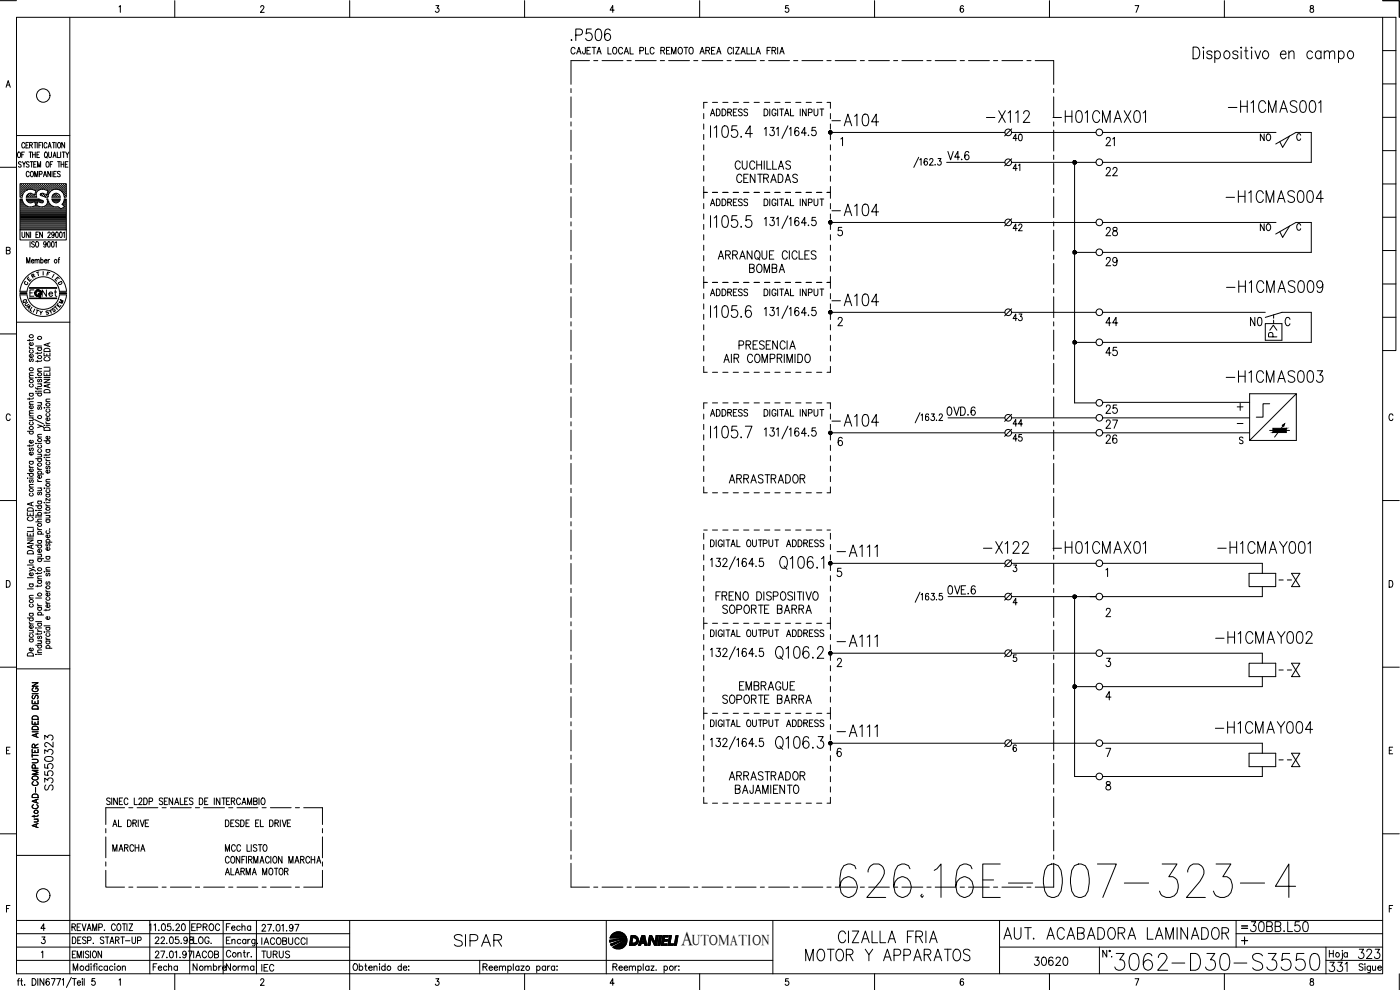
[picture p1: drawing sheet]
<svg xmlns="http://www.w3.org/2000/svg" width="420mm" height="297mm" viewBox="0 0 420 297" stroke-linecap="round" stroke-linejoin="round" font-family="sans-serif">
<defs><g id="words">
<text font-size="15.4" x="250.8" y="270.6">626.16E-007-323-4</text>
<text font-size="9.3" x="333.4" y="292.5">3062-D30-S3550</text>
<g font-size="7.5">
<text x="231.4" y="199">Q106.2</text>
<text x="231.4" y="226.1">Q106.3</text>
</g>
<g font-size="7.1">
<text x="170" y="13.4">.P506</text>
<text x="367.2" y="34.9">-H1CMAS001</text>
<text x="294.9" y="38.1">-X112</text>
<text x="314.7" y="38.1">-H01CMAX01</text>
<text x="248.4" y="66">-A104</text>
<text x="366.9" y="62.1">-H1CMAS004</text>
<text x="366.9" y="88.9">-H1CMAS009</text>
<text x="366.9" y="116.1">-H1CMAS003</text>
<text x="248.4" y="129.1">-A104</text>
<text x="293.9" y="167.2">-X122</text>
<text x="314.7" y="167.2">-H01CMAX01</text>
<text x="364.1" y="167.2">-H1CMAY001</text>
<text x="250.1" y="168.3">-A111</text>
<text x="363.7" y="194.4">-H1CMAY002</text>
<text x="363.4" y="221.2">-H1CMAY004</text>
<text x="250.1" y="222.2">-A111</text>
<text x="135.1" y="285">SIPAR</text>
<text x="250.5" y="284">CIZALLA FRIA</text>
<text x="300.2" y="282.9">AUT. ACABADORA LAMINADOR</text>
<text x="240.6" y="289.6">MOTOR Y APPARATOS</text>
</g>
<g font-size="6.6">
<text x="248.4" y="38.8">-A104</text>
<text x="248.4" y="92.8">-A104</text>
<text x="250.1" y="195.1">-A111</text>
<text x="373.9" y="280.8">30BB.L50</text>
</g>
<g font-size="6.2">
<text x="330.6" y="81.1">29</text>
<text x="330.6" y="99.1">44</text>
<text x="373.9" y="99.1">N0</text>
<text x="397.6" y="292.8">331</text>
<text x="406.4" y="288.9">323</text>
</g>
<text font-size="5.9" x="204.4" y="283.7">A</text>
<g font-size="5.7">
<text x="330.6" y="44.8">21</text>
<text x="219.4" y="51.9">CUCHILLAS</text>
<text x="283.3" y="49">V4.6</text>
<text x="330.6" y="54">22</text>
<text x="219.8" y="56.1">CENTRADAS</text>
<text x="330.6" y="72">28</text>
<text x="223.7" y="82.9">BOMBA</text>
<text x="220.5" y="105.8">PRESENCIA</text>
<text x="330.6" y="107.9">45</text>
<text x="384.2" y="102.3" transform="rotate(-90 384.2 102.3)">P&gt;</text>
<text x="282.9" y="125.9">0VD.6</text>
<text x="330.6" y="125.2">25</text>
<text x="330.6" y="129.8">27</text>
<text x="330.6" y="134.1">26</text>
<text x="217.7" y="146">ARRASTRADOR</text>
<text x="215.5" y="185.2">SOPORTE BARRA</text>
<text x="220.8" y="208.1">EMBRAGUE</text>
<text x="215.5" y="212.4">SOPORTE BARRA</text>
<text x="16.9" y="238.1" transform="rotate(-90 16.9 238.1)">S3550323</text>
<text x="217.7" y="235.3">ARRASTRADOR</text>
<text x="219.4" y="239.2">BAJAMIENTO</text>
<text x="309" y="291">30620</text>
</g>
<g font-size="5.3">
<text x="212" y="36">ADDRESS</text>
<text x="377.1" y="43.4">NO</text>
<text x="302.7" y="52.6">41</text>
<text x="302.7" y="70.6">42</text>
<text x="377.1" y="70.6">NO</text>
<text x="212" y="90">ADDRESS</text>
<text x="11.3" y="90.3">Net</text>
<text x="302.7" y="129.1">44</text>
<text x="302.7" y="133.7">45</text>
<text x="32.8" y="256.8">MARCHA</text>
<text x="56.4" y="280.5">EPROC</text>
<text x="66.7" y="280.5">Fecha</text>
<text x="56.8" y="292.5">Nombre</text>
<text x="66.7" y="292.5">Norma</text>
<text x="77.3" y="288.6">TURUS</text>
</g>
<g font-size="4.9">
<text x="302.7" y="43.4">40</text>
<text x="212" y="62.8">ADDRESS</text>
<text x="302.7" y="97.4">43</text>
<text x="212" y="125.9">ADDRESS</text>
<text x="234.9" y="165.1">ADDRESS</text>
<text x="234.9" y="219.1">ADDRESS</text>
<text x="77.3" y="292.5">IEC</text>
</g>
<g font-size="4.4">
<text x="15.2" y="85.7">E</text>
<text x="207.7" y="283.7">UTOMATION</text>
</g>
<g font-size="4">
<text x="8.1" y="84.7">R</text>
<text x="5.6" y="92.1">Q</text>
<text x="6.7" y="93.8">A</text>
<text x="10.6" y="95.6">Y</text>
<text x="14.5" y="94.9">S</text>
</g>
<g font-size="3.5">
<text x="16.2" y="86.4">D</text>
<text x="371.5" y="279.8">=</text>
</g>
<text font-size="2.6" x="370.1" y="128.4">-</text>
</g></defs>
<!-- layer: XR-FG100|CART -->
<g fill="none" stroke="#000" stroke-width=".3">
<path d="M0 .2h5M5 5.2h410v287h-410zM21 5.2v287M35.7 2.1l.4-.4v2M52.5 .2v5M78.2 2.2l.3-.5h.4l.3 .4-.2 .6-.9 1h1.2M104.9 .2v5M130.8 1.7h.9l-.5 .7a.62 .62 0 0 1 .5 1 .62 .62 0 0 1-1.1-.1M157.4 .2v5M184.3 3h-1.2l.8-1.3v2M210 .2v5M236.6 1.7h-.8l-.1 .9a.62 .62 0 0 1 .9 0 .62 .62 0 0 1-.1 .9 .62 .62 0 0 1-.9-.2"/>
<path d="M262.5 .2v5M289.1 2l-.3-.3a1.12 1.12 0 0 0-.6 1 1.12 1.12 0 0 0 .6 1 .59 .59 0 0 0 .4-.8 .59 .59 0 0 0-1-.2v.3M315 .2v5M340.7 1.7h1.1l-.8 2M367.5 .2v5M393.3 1.8v.6a.75 .75 0 0 1 .8 .4 .75 .75 0 0 1-.2 .9 .66 .66 0 0 1-.8-.7 .66 .66 0 0 1 .9-.6l.1-.6zM415 .2h4.9v5M415 5.2h3.9v100h-3.9M415 15.2h3.9M1.8 26.2l.7-2 .6 2M2.1 25.5h.8M415 35.2h3.9"/>
<path d="M415 25.2h3.9M0 50.2h5M5 40.7h16M5.5 45.7l.1-.1a.86 .86 0 0 1 .6 .8 .86 .86 0 0 1-.6 .9 1.17 1.17 0 0 1-.1-1.6zM6.1 57h.1M6.1 56.4h.1M6.1 55.7h.1M6.1 57.6h.1M6.1 58.3h.1M6.1 58.9h.1M6.1 59.9h.4M6.3 57.3h.2"/>
<path d="M6.3 56.7h.2M6.3 56.1h.2M6.3 55.4h.2M6.3 58h.2M6.3 58.6h.2M6.3 48.8a.41 .41 0 0 0-.6-.2 .41 .41 0 0 0 .1 .6l.5 .4v.3l-.2 .3-.6-.3M6.4 55.4v.1M6.4 56v.1M6.4 56.6v.2M6.4 57.3v.1M6.4 57.9v.1M6.4 58.5v.2"/>
<path d="M6.5 46.4h.5M6.6 59.7h-.6v9.3h13.9v-9.3h-.6l-.1 .8-.6 .8 .7 .7-1 .7a1.41 1.41 0 0 0-1.8-.6l-1.5-.8M6.6 57h.2M6.6 56.4h.2M6.6 55.7h.2M6.6 57.6h.2M6.6 58.3h.1M6.7 59.7a2.53 2.53 0 0 0 3.2 2.3l.8-.3-.3-1.2-.9 .3M6.7 55.7v.1M6.7 56.3v.2M6.7 56.9v.2M6.7 57.6v.1"/>
<path d="M6.7 58.2v.2M6.7 48.5l.5 .8 .5-.8M6.8 58.4l-.1 .8M6.9 57.3h.2M6.9 56.7h.2M6.9 56.1h.2M6.9 55.4h.2M7 55.4v.1M7 56v.1M7 56.6v.2M7 57.3v.1M7.2 49.3v.9"/>
<path d="M7.3 57h.1M7.3 56.4h.1M7.3 55.7h.1M7.3 45.6h-.8v1.7M7.3 55.7v.1M7.3 56.3v.2M7.3 56.9v.2M7.4 43.2a.46 .46 0 0 0-.6-.4 .46 .46 0 0 0-.3 .6v.4a.46 .46 0 0 0 .4 .6 .46 .46 0 0 0 .5-.4M7.6 56.7h.1M7.6 56.1h.1M7.6 55.4h.1M7.7 55.4v.1"/>
<path d="M7.7 56v.1M7.7 56.6v.2M7.8 43.5h.5M7.9 57h.1M7.9 56.4h.1M7.9 55.7h.1M8 55.7v.1M8 56.3v.2M8 56.9v.1M8 58.9l-.1 .3h3.1M8 59.9h3.6M8 58.9h.1"/>
<path d="M8.2 56.7h.2M8.2 56.1h.2M8.2 55.4h.2M8.2 58.6h.2M8.3 55.4v.1M8.3 56v.1M8.3 56.6v.2M8.3 58.5v.2M8.6 42.7h-.8v1.7h.8M8.6 56.4h.1M8.6 55.7h.1M8.6 58.9h.1"/>
<path d="M8.6 55.7v.1M8.6 56.3v.2M8.6 58.8v.2M8.7 58.3l-.1 .1M8.7 58.1l-.7 .7M8.7 48.8l-.5-.3-.3 .3 .1 .3a.74 .74 0 0 1 .6 1l-.7-.2M8.7 45.6h.8M8.8 51.8a.46 .46 0 0 0-.6-.4 .46 .46 0 0 0-.3 .6v.4a.46 .46 0 0 0 .3 .6 .46 .46 0 0 0 .6-.4M8.8 56.7h.2M8.8 56.1h.2M8.8 55.4h.2M8.8 58.6h.2"/>
<path d="M8.9 43.5h.7v-.7l-.7-.1v1.7M8.9 55.4v.1M8.9 56v.1M8.9 56.6v.1M8.9 58.5v.2M9.1 48.5h.8M9.1 45.6v1.7M9.2 56.4h.1M9.2 55.7h.1M9.2 58.3h.1M9.2 58.9h.1M9.2 55.7v.1"/>
<path d="M9.2 56.3v.2M9.2 58.2v.2M9.2 58.8v.2M9.3 43.5l.4 .9M9.4 51.5v-.1a.83 .83 0 0 1 .7 .8 .83 .83 0 0 1-.7 .8 1.12 1.12 0 0 1 0-1.5zM9.5 58l-.8 .1M9.5 56.7h.2M9.5 56.1h.2M9.5 55.4h.2M9.5 58.6h.2M9.5 48.5v1.7M9.6 55.4v.1"/>
<path d="M9.6 56v.1M9.6 56.6v.2M9.6 58.5v.2M9.8 46.4h.8M9.8 45.6v1.7M9.8 56.4h.1M9.8 55.7h.1M9.8 58.9h.1M9.9 56.9a2.5 2.5 0 0 0-3.1 1.5M9.9 56.9l.9 .3-.4 1.2-.9-.3M9.9 55.7v.1M9.9 56.3v.2"/>
<path d="M9.9 58.3v.1M9.9 58.8v.2M10.1 56.7h.2M10.1 56.1h.2M10.1 55.4h.2M10.1 58.6h.2M10.1 49.3h.5M10.1 42.7h.9M10.2 55.4v.1M10.2 56v.1M10.2 56.6v.2M10.2 58.5v.2"/>
<path d="M10.4 53v-1.6l.5 1.6 .4-1.6v1.6M10.5 57h.1M10.5 56.4h.1M10.5 55.7h.1M10.5 58.9h.1M10.5 55.7v.1M10.5 56.3v.2M10.5 56.9v.2M10.5 58.8v.2M10.5 42.7v1.7M10.6 58.3h.1M10.6 45.6v1.7"/>
<path d="M10.8 56.7h.1M10.8 56.1h.1M10.8 55.4h.1M10.8 55.4v.1M10.8 56v.1M10.8 56.6v.2M10.9 48.5h-.8v1.7h.8M10.9 57.3h.1M11.1 57h.1M11.1 56.4h.1M11.1 55.7h.1M11.1 46.4h.5"/>
<path d="M11.1 55.7v.1M11.1 56.3v.2M11.1 56.9v.2M11.2 42.7v1.7M11.3 50.2v-1.7l.4 1.7 .5-1.7v1.7M11.4 56.7h.2M11.4 56.1h.2M11.4 55.4h.2M11.5 55.4v.1M11.5 56v.1M11.5 56.6v.2M11.5 57.1a1.46 1.46 0 0 0-.4 2"/>
<path d="M11.6 59.7h-3.7l.2 .6 .6 .5M11.6 59.7l.2 .1M11.7 43.5h.4M11.7 56.4h.2M11.7 55.7h.2M11.8 55.7v.1M11.8 56.3v.2M11.8 52.3l.7-.1v-.7l-.7-.1v1.6M11.8 59.8l1 .3M11.9 45.6h-.8v1.7h.8M12 56.7h.2M12 56.1h.2"/>
<path d="M12 55.4h.2M12.1 55.4v.1M12.1 56v.1M12.1 56.6v.2M12.2 58.2v.4M12.2 58.7l1 .3M12.4 56.4h.1M12.4 55.7h.1M12.4 58.3h.1M12.4 55.7v.1M12.4 56.3v.2M12.4 58.2v.2"/>
<path d="M12.4 42.7h-.7v1.7M12.7 56.7h.1M12.7 56.1h.1M12.7 55.4h.1M12.7 58.6h.1M12.7 42.7v1.7M12.7 55.4v.1M12.7 56v.1M12.7 56.6v.1M12.7 58.5v.2M12.8 56.8l.7 .1M12.8 56.8l-1.3 .3"/>
<path d="M13 56.4h.1M13 55.7h.1M13 58.3h.1M13 53l.5-1.6 .5 1.6M13 55.7v.1M13 56.3v.2M13 58.2v.2M13.1 58l-1 .2M13.2 52.5h.6M13.3 56.7h.2M13.3 56.1h.2M13.3 55.4h.2"/>
<path d="M13.3 58.6h.2M13.4 55.4v.1M13.4 56v.1M13.4 56.6v.2M13.4 58.5v.2M13.5 56.9l.9 .3-.3 1.2-1-.3M13.5 45.7l.2-.1a.82 .82 0 0 1 .6 .9 .82 .82 0 0 1-.8 .7l-.2-.5zM13.6 56.4h.2M13.6 55.7h.2M13.6 58.9h.2M13.7 55.7v.1M13.7 56.3v.2"/>
<path d="M13.7 58.8v.2M13.8 47l.4 .4M13.9 56.7h.2M13.9 56.1h.2M13.9 55.4h.2M13.9 58.6h.2M14 48.6l.1-.1a.82 .82 0 0 1 .7 .9 .82 .82 0 0 1-.8 .7l-.2-.5zM14 55.4v.1M14 56v.1M14 56.6v.2M14 58.5v.2M14.1 59.7h.3l.7 1.6"/>
<path d="M14.1 59.7a1.69 1.69 0 0 1-.4 1.9 1.69 1.69 0 0 1-1.9 .3M14.1 43.2a.46 .46 0 0 0-.6-.5 .46 .46 0 0 0-.3 .7v.4a.46 .46 0 0 0 .3 .6 .46 .46 0 0 0 .6-.4M14.3 58.9h.1M14.3 57h.1M14.3 56.4h.1M14.3 55.7h.1M14.3 58.3h.1M14.3 55.7v.1M14.3 56.3v.2M14.3 56.9v.2M14.3 58.2v.2M14.4 57.6h.1"/>
<path d="M14.4 44.4l.5-1.7 .5 1.7M14.5 58.4l-.1 .8-1.2-.3M14.6 57.3h.1M14.6 56.7h.1M14.6 56.1h.1M14.6 55.4h.1M14.6 58h.1M14.6 45.6v1.2l.3 .5 .3-.1 .3-.4v-1.2M14.6 43.8h.6M14.6 55.4v.1M14.6 56v.1M14.6 56.6v.2"/>
<path d="M14.6 57.3v.1M14.6 57.9h.1M14.9 57h.1M14.9 56.4h.1M14.9 55.7h.1M14.9 55.7v.1M14.9 56.3v.2M14.9 56.9v.2M15 57.5a2.47 2.47 0 0 1 4.2 .9M15.1 49.3h.4M15.1 57.5l-.6 .9M15.2 51.4v1.6l-.8-1.6v1.6"/>
<path d="M15.2 56.7h.2M15.2 56.1h.2M15.2 55.4h.2M15.3 55.4v.1M15.3 56v.1M15.3 56.6v.2M15.5 56.4h.2M15.5 55.7h.2M15.6 56.9l-.1 .1M15.6 55.7v.1M15.6 56.3v.2M15.6 51.4v1.6"/>
<path d="M15.7 58.9l-.1 .3h2.5l-.1-.3M15.7 59.9h2.2M15.7 42.7h.9M15.8 48.5h-.7v1.7M15.8 56.7h.2M15.8 56.1h.2M15.8 55.4h.2M15.9 47.3l.5-1.7 .4 1.7M15.9 55.4v.1M15.9 56v.1M15.9 56.6v.2M15.9 58.4l.6-.4h.6l.9 .8"/>
<path d="M16 58.4l-.3 .4M16 58.6l-.1 .1M16.1 46.7h.6M16.1 52.2h.5M16.1 42.7v1.7M16.2 56.4h.1M16.2 55.7h.1M16.2 58.9h.1M16.2 55.7v.1M16.2 56.3v.2M16.2 58.3v.1M16.2 58.8v.2"/>
<path d="M16.3 58.3h.1M16.5 56.7h.1M16.5 56.1h.1M16.5 55.4h.1M16.5 58.6h.1M16.6 55.4v.1M16.6 56v.1M16.6 56.6v.1M16.6 58.5v.2M16.8 56.4h.1M16.8 55.7h.1M16.8 58.3h.1"/>
<path d="M16.8 58.9h.1M16.8 42.7v1.7M16.8 55.7v.1M16.8 56.3v.2M16.8 58.2v.2M16.8 58.8v.2M16.9 51.4h-.8v1.6h.8M17.1 56.7h.2M17.1 56.1h.2M17.1 55.4h.2M17.1 58.6h.2M17.2 45.6v1.7h.7"/>
<path d="M17.2 55.4v.1M17.2 56v.1M17.2 56.6v.2M17.2 58.5v.2M17.3 48.5h.8M17.4 56.4h.2M17.4 55.7h.2M17.4 58.9h.2M17.5 42.8l.1-.1a.82 .82 0 0 1 .6 .9 .82 .82 0 0 1-.7 .8l-.2-.6zM17.5 55.7v.1M17.5 56.3v.2M17.5 58.8v.2"/>
<path d="M17.7 48.5v1.7M17.7 56.7h.2M17.7 56.1h.2M17.7 55.4h.2M17.8 55.4v.1M17.8 56v.1M17.8 56.6v.2M18.1 51.6l-.3-.2-.6 .2 .1 .4 .8 .6-.2 .4-.7-.2M18.1 57h.1M18.1 56.4h.1M18.1 55.7h.1M18.1 55.7v.1"/>
<path d="M18.1 56.3v.2M18.1 56.9v.2M18.2 45.6v1.7M18.3 49.3h.8M18.3 48.5v1.7M18.4 56.7h.1M18.4 56.1h.1M18.4 55.4h.1M18.5 57.3h.1M18.5 55.4v.1M18.5 56v.1M18.5 56.6v.2"/>
<path d="M18.7 45.6h.8M18.7 57h.1M18.7 56.4h.1M18.7 55.7h.1M18.8 55.7v.1M18.8 56.3v.2M18.8 56.9v.2M18.8 57.6h.1M19 57.3h.2M19 56.7h.2M19 56.1h.2M19 55.4h.2"/>
<path d="M19 58h.2M19.1 45.6v1.7M19.1 55.4v.1M19.1 56v.1M19.1 56.6v.2M19.1 57.3v.1M19.1 57.9v.1M19.1 58.4l.2 .8h.6v-4.1h-13.9v4.1h.6M19.1 48.5v1.7M19.3 57h.2M19.3 56.4h.2M19.3 55.7h.2"/>
<path d="M19.3 57.6h.2M19.3 58.3h.2M19.3 58.9h.2M19.4 42.7v1.7l-.9-1.7v1.7M19.4 55.7v.1M19.4 56.3v.2M19.4 56.9v.2M19.4 57.6v.1M19.4 58.2v.2M19.4 58.8v.2M19.4 59.9h.4M19.6 49.3h.5"/>
<path d="M19.6 57.3h.2M19.6 56.7h.2M19.6 56.1h.2M19.6 55.4h.2M19.6 58h.2M19.6 58.6h.2M19.7 45.6l.5 .8 .5-.8M19.7 55.4v.1M19.7 56v.1M19.7 56.6v.2M19.7 57.3v.1M19.7 57.9v.1"/>
<path d="M19.7 58.5v.2M20.2 46.4v.9M20.4 48.5h-.8v1.7h.8M415 55.2h3.9M415 45.2h3.9M1.9 75.1l1-.1 .1-.6-1.1-.2v2l1-.1 .1-.6-.4-.4M6 69v3h13.9v-3M6.1 64.6h13.7M6.1 64.3h13.7M6.1 64h13.7M6.1 63.7h13.7M6.1 63.4h13.7"/>
<path d="M6.1 63.1h13.7M6.1 62.7h12.1M6.1 62.4h11.7M6.1 62.1h2.3M6.1 61.8h1.6M6.1 61.5h1.2M6.1 61.2h1M6.1 60.8h.8M6.1 60.5h.6M6.1 60.2h.5M6.1 65h13.7M6.1 65.3h13.7"/>
<path d="M6.1 65.6h13.7M6.1 65.9h13.7M6.1 66.2h13.7M6.1 66.5h13.7M6.1 66.9h13.7M6.1 67.2h13.7M6.1 67.5h13.7M6.1 67.8h13.7M6.1 68.1h13.7M6.1 68.4h13.7M6.1 68.8h13.7M6.6 69.6v1.4l.3 .3 .5-.3v-1.4"/>
<path d="M8 78.9v-1.6l.5 1.6 .5-1.6v1.6M8.1 60.2h4.5M8.4 60.5h1.7M8.7 60.8h.8M8.7 69.6v1.7l-.8-1.7v1.7M9 72.5v1.7M9.2 69.6v1.7M9.4 78.3h.7v-.3a.46 .46 0 0 0-.7 .4 .46 .46 0 0 0 .6 .5l.1-.2M9.8 62.1h2.1M10.3 72.7l-.3-.2-.5 .2 .1 .4 .6 .3 .1 .5-.3 .3-.5-.3M10.5 78.1l.3-.3 .3 .1v1M10.5 77.8v1.1"/>
<path d="M10.5 60.5h.7M10.6 60.8h.5M10.7 61.2h.3M10.7 61.8h.3M10.8 61.5h.2M10.8 70.4h.5M10.9 72.6l.1-.1a.86 .86 0 0 1 .6 .8 .86 .86 0 0 1-.6 .9 1.2 1.2 0 0 1-.1-1.6zM11.1 78.1l.3-.3 .3 .1 .1 1M11.6 69.6h-.8v1.7h.8M11.6 60.5h1.4M12.2 78.1a.49 .49 0 0 1 .8 .2 .49 .49 0 0 1-.5 .6l-.3-.2M12.2 77.3v1.6"/>
<path d="M12.3 60.8l-1-.3-.3 1.2 .8 .3M12.7 69.6v1.7l-.8-1.7v1.7M12.8 60.1a.43 .43 0 0 1 .1 .6 .43 .43 0 0 1-.6 .1M13.3 62.1h2.8M13.4 78.3h.7l-.1-.3a.43 .43 0 0 0-.6 .1 .43 .43 0 0 0 .1 .6 .43 .43 0 0 0 .6 0M13.8 61.8h1.6M13.8 73.1a.4 .4 0 0 1-.4 .4 .4 .4 0 0 1-.3-.5l.3-.5a.95 .95 0 0 1 0 1.7l-.3-.3M14.1 61.5h.9M14.3 61.2h.5M14.4 60.8h.2M14.4 70l.2-.4 .4 .2v.4l-.7 1.1h.9M14.4 60.5h.1"/>
<path d="M14.4 72.6l.2-.1a.95 .95 0 0 1 0 1.7l-.3-.8zM14.4 77.8v1.1M14.9 77.8l-.5 .5M15.6 72.6l.2-.1a.95 .95 0 0 1 0 1.7l-.3-.8zM15.8 60.2h2M15.9 60.5a1.22 1.22 0 0 0 1.3 .3 1.22 1.22 0 0 0 .9-1.1h-2.5l.4 .8M16.1 60.5h1.4M16.3 70.2a.4 .4 0 0 1-.5 .4 .4 .4 0 0 1-.3-.5l.3-.5a.95 .95 0 0 1 0 1.7l-.3-.3M16.6 72.8l.3-.3v1.7M16.8 69.7l.2-.1a.95 .95 0 0 1 0 1.7l-.3-.7zM17.4 77.8h.5M17.9 77.3l-.3 .3v1.3"/>
<path d="M18 69.7l.2-.1a.95 .95 0 0 1 0 1.7l-.3-.7zM18.4 62.7h1.4M18.9 61.2h.9M18.9 62.4h.9M18.9 61.5h.9M19 69.9l.3-.3v1.7M19 60.8h.8M19.2 61.8h.6M19.2 60.5h.6M19.3 60.2h.5M19.5 62.1h.3M415 75.2h3.9"/>
<path d="M415 65.2h3.9M5 96.7h16M8.1 88.5a4.9 4.9 0 0 0 4.9 4.3 4.9 4.9 0 0 0 4.8-4.3h2.2a7 7 0 0 1-7 6.4 7 7 0 0 1-7-6.4M8.9 89.4h8.1M8.9 89.6h8.1M9 89.5h7.9M9 86.4h7.9M10.2 87h-1.2v1.9M13 81.5v1M17 86.3h-8.1v.2h8.1M17.9 87.9h2.1v.1h-2.1M17.9 88h2"/>
<path d="M20 87.4a7 7 0 0 0-7-6.5 7 7 0 0 0-7 6.5h2.1a4.9 4.9 0 0 1 4.9-4.4 4.9 4.9 0 0 1 4.8 4.4M415 95.2h3.9M415 85.2h3.9M0 100.2h5M8.8 104l.1 .4 .4 .2M8.8 101.8v.5M8.8 119.4v.5M8.8 118h1.2M8.8 113.4h1.2M8.8 104.6h1.2M9.1 118a.51 .51 0 0 0-.1 .7 .51 .51 0 0 0 .8 0 .51 .51 0 0 0-.1-.7M9.1 115.3a.51 .51 0 0 0-.1 .7 .51 .51 0 0 0 .8 0 .51 .51 0 0 0-.1-.7"/>
<path d="M9.1 107.7l-.3 .3 .1 .4h.3l.3-.6 .2-.1 .3 .3-.3 .5M9.1 105.1a.51 .51 0 0 0-.1 .7 .51 .51 0 0 0 .8 0 .51 .51 0 0 0-.1-.7M9.7 106.4a.5 .5 0 0 1 .1 .7 .5 .5 0 0 1-.7 0 .5 .5 0 0 1 0-.7h.2v.9M9.7 102.8a.51 .51 0 0 1 0 .7 .51 .51 0 0 1-.7 .1 .51 .51 0 0 1 0-.7l.3-.1v.9M10 119.3l-.3 .4h-1.5M10 112.6l-1.1 .1-.1 .4 .3 .3M10 111.8l-1.1 .1-.1 .4 .3 .3M10 101.8l-.1 .3h-1.7M10.7 117.4h.2zM10.7 116.3l.3 .4h1.5M10.7 113.3h.2zM10.7 118h1.8"/>
<path d="M10.7 103.8h1.8M11.3 105.7v.5M11.3 108.1v.5M11.3 116.4v.5M11.3 113.3h1.2M11.3 117.4h1.2M11.3 115.2h1.2M11.3 111.4h1.2M11.3 104.3h1.2M11.6 118a.49 .49 0 0 0-.1 .7 .49 .49 0 0 0 .7 0 .49 .49 0 0 0 0-.7M11.6 113.8l-.3 .3 .1 .4h.3l.3-.6 .2-.1 .3 .3-.3 .5M11.6 104.3a.49 .49 0 0 0-.1 .7 .49 .49 0 0 0 .7 0 .49 .49 0 0 0 0-.7"/>
<path d="M12.1 115.2l.4 .4-.1 .3-1.1 .1M12.5 110.6l-1.1 .1-.1 .3 .3 .4M12.5 108.1l-.4 .3h-1.4M12.5 105.6l-.1 .3-1.7 .1M13.2 113.8h1.8l-1.8 1h1.8M13.2 111.8v.9h1.8v-.9M13.2 105.9v.9h1.8v-.9M13.2 113.3h1.8M13.2 110.2h1.8M13.3 117.1a.98 .98 0 0 1 1.1-.2 .98 .98 0 0 1 .6 .9h-1.8zM13.3 104.8a.98 .98 0 0 1 1.1-.3 .98 .98 0 0 1 .6 1h-1.8zM13.6 107.2a.54 .54 0 0 0-.4 .7 .54 .54 0 0 0 .7 .4h.4a.54 .54 0 0 0 .7-.4 .54 .54 0 0 0-.4-.7"/>
<path d="M14.1 106.2v.6M14.1 112.2v.5M14.4 103.1v.7M14.4 115.5v.6M15 119.7l-1.1 .1-.1 .4 .3 .3M15 115.3l-1.8 .5 1.8 .6M15 110.5v.9h-1.8M15 102.9l-1.8 .5 1.8 .6M3 124.7a.61 .61 0 0 0-.7-.5 .61 .61 0 0 0-.4 .8v.4a.61 .61 0 0 0 .4 .8 .61 .61 0 0 0 .7-.5M8.2 129.4h1.8M8.8 139.6l.1 .4 .4 .2M8.8 138.4h1.2"/>
<path d="M8.8 133.5v.5M8.8 125.4h1.2M8.8 124.8h1.2M8.8 121.3h1.2M9.1 138.4a.51 .51 0 0 0-.1 .8 .51 .51 0 0 0 .8 0 .51 .51 0 0 0-.1-.8M9.1 134.4l-.3 .3 .3 .5 .4-.7h.4l.1 .4-.3 .3M9.1 129.4a.49 .49 0 0 0-.1 .7 .49 .49 0 0 0 .8 0 .49 .49 0 0 0-.1-.7M9.1 126.6a.51 .51 0 0 0-.1 .7 .51 .51 0 0 0 .8 0 .51 .51 0 0 0-.1-.7M9.7 125.4l.3 .4-.1 .3-1.1 .1M9.7 135.7a.5 .5 0 0 1 .1 .6 .5 .5 0 0 1-.7 .1 .5 .5 0 0 1-.1-.7h.3v.8M9.7 132.1l.2 .1a.53 .53 0 0 1-.5 .8 .53 .53 0 0 1-.4-.8l.3-.1v.9M9.7 121.7a.5 .5 0 0 1 .1 .8 .5 .5 0 0 1-.7 0 .5 .5 0 0 1 0-.8h.2v.9"/>
<path d="M10 133.4l-.3 .4h-1.5M10 124l-1.1 .1-.1 .3 .3 .4M10 123.2l-1.1 .1-.1 .3 .3 .4M10 120.5l-1.1 .1-.1 .3 .3 .4M10.4 125.9l2.7 1.3M10.7 133h.2zM10.7 137.6h1.8M11.3 127.4l1.2 .5-1.2 .4M11.3 136.3h1.2M11.3 133h1.2M11.3 131.1h1.2M11.3 120.8h1.2"/>
<path d="M11.6 137.6a.51 .51 0 0 0-.1 .7 .51 .51 0 0 0 .8 0 .51 .51 0 0 0-.1-.7M11.6 134.9a.51 .51 0 0 0-.1 .7 .51 .51 0 0 0 .8 0 .51 .51 0 0 0-.1-.7M11.6 133.5a.51 .51 0 0 0-.1 .8 .51 .51 0 0 0 .8 0 .51 .51 0 0 0-.1-.8M11.6 122l-.3 .3 .3 .5 .4-.7h.4l.1 .4-.3 .3M12.1 136.3l.4 .4-.1 .3-1.1 .1M12.1 120.8l.4 .3-.1 .4-1.1 .1M12.5 130.3l-1.1 .1-.1 .4 .3 .3M12.5 127.9l.5 .2 .1 .3M13.2 137.2h.2zM13.2 127.6h.2zM13.2 122.3h.2zM13.2 132.2h1.8"/>
<path d="M13.3 128.5a.96 .96 0 0 1 1.1-.3 .96 .96 0 0 1 .6 .9h-1.8zM13.8 137.7l.1 .3 .4 .2M13.8 126.6l.1 .3 .4 .2M13.8 136.3v.5M13.8 138.2h1.2M13.8 137.2h1.2M13.8 134.9h1.2M13.8 127.6h1.2M13.8 127.1h1.2M13.8 122.3h1.2M13.8 120.5h1.2M14.1 139.9l-.3 .3 .1 .4h.3l.3-.6 .2-.1 .3 .3-.3 .5"/>
<path d="M14.1 138.6a.49 .49 0 0 0-.1 .7 .49 .49 0 0 0 .7 0 .49 .49 0 0 0 0-.7M14.1 134.9a.49 .49 0 0 0-.1 .7 .49 .49 0 0 0 .7 0 .49 .49 0 0 0 0-.7M14.1 132.2a.49 .49 0 0 0-.1 .7 .49 .49 0 0 0 .7 0 .49 .49 0 0 0 0-.7M14.1 124.1l-.2 .1a.52 .52 0 0 0 .5 .8 .52 .52 0 0 0 .3-.9M14.1 122.8l-.2 .2a.52 .52 0 0 0 .5 .7 .52 .52 0 0 0 .3-.9M14.7 130.9l.2 .1a.53 .53 0 0 1-.5 .8 .53 .53 0 0 1-.4-.8l.3-.1v.9M14.7 125.4l.2 .1a.53 .53 0 0 1-.5 .7 .53 .53 0 0 1-.4-.8h.3v.8M15 136.2l-.4 .4h-1.4M418 124.7a.61 .61 0 0 0-.7-.5 .61 .61 0 0 0-.4 .8v.4a.61 .61 0 0 0 .4 .8 .61 .61 0 0 0 .7-.5M0 150.2h5M8.2 159.9v1h1.8v-1M8.2 153.8v1h1.8v-1"/>
<path d="M8.2 158.2h1.8M8.2 142.1h1.8M8.3 152.6a.96 .96 0 0 1 1.1-.2 .96 .96 0 0 1 .6 1h-1.8zM8.3 143.4v.1zM8.6 155.2a.56 .56 0 0 0-.4 .7 .56 .56 0 0 0 .7 .4h.4a.56 .56 0 0 0 .7-.4 .56 .56 0 0 0-.4-.7M8.8 146.2h1.2M8.8 143.5h1.2M8.8 140.2h1.2M9.1 148a.49 .49 0 0 0-.1 .7 .49 .49 0 0 0 .8 0 .49 .49 0 0 0-.1-.7M9.1 144l-.3 .3 .1 .4h.3l.3-.7h.2l.3 .3-.3 .5M9.1 142.1a.51 .51 0 0 0-.1 .7 .51 .51 0 0 0 .8 0 .51 .51 0 0 0-.1-.7M9.1 154.2v.6"/>
<path d="M9.4 150.9v.7M9.7 140.7l.2 .1a.53 .53 0 0 1-.5 .8 .53 .53 0 0 1-.4-.9h.3v.8M10 158.6v.9h-1.8M10 150.7l-1.8 .5 1.8 .6M10 145.4h-1.1l-.1 .4 .3 .4M10.7 155.1h.2zM10.7 153.1h.2zM10.7 151.8h1.8M10.7 156.6h1.8M10.7 154.6h1.8M11.3 158.3l.1 .4 .4 .2M11.3 143.9l.1 .4 .4 .2"/>
<path d="M11.3 140.2l.1 .4 .4 .2M11.3 158.9h1.2M11.3 155.1h1.2M11.3 153.1h1.2M11.3 150.4h1.2M11.3 146.4h1.2M11.3 144.5h1.2M11.3 142.2h1.8M11.3 140.8h1.2M11.6 154.6a.49 .49 0 0 1-.1-.7 .49 .49 0 0 1 .7 0 .49 .49 0 0 1 0 .7M11.6 151.8a.51 .51 0 0 0-.1 .7 .51 .51 0 0 0 .8 0 .51 .51 0 0 0-.1-.7M11.6 150.4a.51 .51 0 0 0-.1 .7 .51 .51 0 0 0 .8 0 .51 .51 0 0 0-.1-.7"/>
<path d="M11.6 147.7l-.3 .3 .3 .5 .4-.8h.4l.1 .5-.3 .3M11.6 142.2a.51 .51 0 0 1-.1-.7 .51 .51 0 0 1 .8 0 .51 .51 0 0 1-.1 .7M12.1 146.4l.4 .4-.1 .4h-1.1M12.2 142.6a.5 .5 0 0 1 .1 .8 .5 .5 0 0 1-.7 0 .5 .5 0 0 1 0-.8h.2v.9M12.5 155.8h-1.1l-.1 .4 .3 .4M13.2 150.8h.2zM13.2 146.5h.2zM13.8 151.2l.1 .4 .4 .2M13.8 153.6v.5M13.8 155.9h1.2M13.8 154.7h1.2M13.8 151.8h1.2"/>
<path d="M13.8 150.8h1.2M13.8 148.3h1.2M13.8 146.5h1.2M13.8 144.6h1.2M14.1 159.2l-.2 .2a.52 .52 0 0 0 .5 .7 .52 .52 0 0 0 .3-.9M14.1 155.9l-.2 .2a.52 .52 0 0 0 .5 .7 .52 .52 0 0 0 .3-.9M14.1 148.3l-.2 .1a.52 .52 0 0 0 .5 .7 .52 .52 0 0 0 .3-.8M14.1 146.9a.49 .49 0 0 0-.1 .7 .49 .49 0 0 0 .7 0 .49 .49 0 0 0 0-.7M14.6 154.7l.4 .3-.1 .3-1.1 .1M14.7 141.1a.5 .5 0 0 1 .1 .7 .5 .5 0 0 1-.7 0 .5 .5 0 0 1-.1-.6l.3-.1v.8M14.9 158.7h-.1M15 153.5l-.4 .4h-1.4"/>
<path d="M15 149.5v.8l-1.2-.8v.8M15 143.8l-1.1 .1-.1 .4 .3 .3M415 150.2h4.9M1.9 174.2a1.01 1.01 0 0 1 1.2 1 1.01 1.01 0 0 1-1.2 1zM8.2 162h1.8l-1.8 1.1h1.8M8.2 176.7h1.8M8.2 173.3h1.8M8.2 169.5h1.8M8.2 161.4h1.8M8.3 165.5a.96 .96 0 0 1 1.1-.3 .96 .96 0 0 1 .6 1h-1.8zM8.8 170.5l1.2 .4-1.2 .5M8.8 179.4h1.2"/>
<path d="M8.8 175.2h1.2M8.8 168.1h1.2M9.1 175.2a.51 .51 0 0 0-.1 .7 .51 .51 0 0 0 .8 0 .51 .51 0 0 0-.1-.7M9.1 168.1a.49 .49 0 0 0-.1 .7 .49 .49 0 0 0 .8 0 .49 .49 0 0 0-.1-.7M9.1 160.3v.6M9.4 163.7v.8M9.7 171.9a.5 .5 0 0 1 .1 .7 .5 .5 0 0 1-.7 0 .5 .5 0 0 1 0-.7h.2v.8M9.9 170.1l.4 .2M10 178.6l-1.1 .1-.1 .4 .3 .3M10 170.9l.5 .2 .1 .3M10 163.5l-1.8 .6 1.8 .6M10.7 179.4h1.8"/>
<path d="M10.7 163.6h1.8M11.3 171.8v.5M11.3 175.6v.5M11.3 174.2h1.2M11.3 173.7h1.2M11.3 167.6h1.8M11.3 166.3h1.2M11.3 162.2h1.2M11.3 160.3h1.8M11.6 174.2a.51 .51 0 0 0-.1 .7 .51 .51 0 0 0 .8 0 .51 .51 0 0 0-.1-.7M11.6 167.6a.51 .51 0 0 0-.1 .8 .51 .51 0 0 0 .8 0 .51 .51 0 0 0-.1-.8M11.6 163.6a.51 .51 0 0 0-.1 .7 .51 .51 0 0 0 .8 0 .51 .51 0 0 0-.1-.7"/>
<path d="M11.6 162.2a.51 .51 0 0 0-.1 .7 .51 .51 0 0 0 .8 0 .51 .51 0 0 0-.1-.7M11.6 160.3l-.2-.2a.52 .52 0 0 1 .5-.7 .52 .52 0 0 1 .3 .9M12.1 166.3l.4 .4-.1 .3-1.1 .1M12.2 164.9a.5 .5 0 0 1 .1 .7 .5 .5 0 0 1-.7 0 .5 .5 0 0 1 0-.7h.2v.9M12.5 175.5l-.4 .4h-1.4M12.5 172.9l-1.1 .1-.1 .3 .3 .4M12.5 171.7l-.4 .4h-1.4M13.2 171.5h.2zM13.2 168.4h1.8M13.8 177l.1 .4 .4 .2M13.8 177.6h1.2M13.8 171.5h1.2"/>
<path d="M13.8 171.1h1.2M13.8 166.9h1.2M13.8 162.7h1.8M14.1 179.3l-.2 .1a.52 .52 0 0 0 .5 .7 .52 .52 0 0 0 .3-.8M14.1 174.6l-.3 .2 .3 .5 .4-.7h.4l.1 .4-.3 .3M14.1 172l-.3 .3 .1 .4h.3l.3-.6 .2-.1 .3 .3-.3 .5M14.1 166.9a.49 .49 0 0 0-.1 .8 .49 .49 0 0 0 .7 0 .49 .49 0 0 0 0-.8M14.1 163.1l-.3 .3 .1 .4h.3l.3-.6 .2-.1 .3 .3-.3 .5M14.1 162.7l-.2-.2a.52 .52 0 0 1 .5-.7 .52 .52 0 0 1 .3 .9M14.7 178l.2 .1a.52 .52 0 0 1-.5 .8 .52 .52 0 0 1-.4-.8l.3-.1v.8M14.7 164.3a.5 .5 0 0 1 .1 .7 .5 .5 0 0 1-.7 0 .5 .5 0 0 1-.1-.6l.3-.1v.8M14.7 160.5l.2 .1a.53 .53 0 0 1-.5 .8 .53 .53 0 0 1-.4-.8l.3-.1v.9"/>
<path d="M15 170.3h-1.1l-.1 .4 .3 .4M416.9 174.2a1 1 0 0 1 1.1 1 1 1 0 0 1-1.1 1zM8.2 185.4h1.8M8.3 196.1a.96 .96 0 0 1 1.1-.2 .96 .96 0 0 1 .6 .9h-1.8zM8.8 186.6l.1 .4 .4 .2M8.8 191.8h1.2M8.8 189.1h1.2M8.8 187.2h1.2M8.8 184h1.2M9.1 191.8a.51 .51 0 0 0-.1 .7 .51 .51 0 0 0 .8 0 .51 .51 0 0 0-.1-.7M9.1 190.4a.51 .51 0 0 0-.1 .7 .51 .51 0 0 0 .8 0 .51 .51 0 0 0-.1-.7M9.1 185.4a.51 .51 0 0 0-.1 .7 .51 .51 0 0 0 .8 0 .51 .51 0 0 0-.1-.7"/>
<path d="M9.1 184a.51 .51 0 0 0-.1 .7 .51 .51 0 0 0 .8 0 .51 .51 0 0 0-.1-.7M9.1 181.3a.51 .51 0 0 0-.1 .7 .51 .51 0 0 0 .8 0 .51 .51 0 0 0-.1-.7M9.7 189.1l.3 .4-.1 .4h-1.1M9.7 194.5l.2 .1a.53 .53 0 0 1-.5 .7 .53 .53 0 0 1-.4-.8h.3v.8M9.7 187.7l.2 .1a.53 .53 0 0 1-.5 .7 .53 .53 0 0 1-.4-.8h.3v.8M10.7 196.3h.2zM10.7 188.4h.2zM10.7 193.6h1.8M10.7 186.5h1.8M11.3 188.8l.1 .4 .4 .2M11.3 181.2l.1 .4 .4 .2M11.3 189.9v.5"/>
<path d="M11.3 196.3h1.2M11.3 195.8h1.2M11.3 192.3h1.2M11.3 189.4h1.2M11.3 188.4h1.2M11.3 187h1.2M11.3 184.5h1.8M11.3 182.3h1.2M11.3 181.8h1.2M11.6 193.6a.51 .51 0 0 0-.1 .7 .51 .51 0 0 0 .8 0 .51 .51 0 0 0-.1-.7M11.6 190.9l-.3 .3 .1 .4h.3l.3-.6 .2-.1 .3 .3-.3 .5M11.6 187a.51 .51 0 0 0-.1 .8 .51 .51 0 0 0 .8 0 .51 .51 0 0 0-.1-.8"/>
<path d="M11.6 184.5l-.2-.1a.52 .52 0 0 1 .5-.7 .52 .52 0 0 1 .3 .8M11.6 182.3a.51 .51 0 0 0-.1 .7 .51 .51 0 0 0 .8 0 .51 .51 0 0 0-.1-.7M12.1 192.3l.4 .3-.1 .4-1.1 .1M12.5 195l-1.1 .1-.1 .4 .3 .3M12.5 189.9l-.4 .3h-1.4M13.2 189.6h.2zM13.2 187.8h1.8M13.8 191.3l.1 .3 .4 .2M13.8 180.5l.1 .3 .4 .2M13.8 194.5h1.8M13.8 192.3h1.2M13.8 191.8h1.2"/>
<path d="M13.8 189.6h1.2M13.8 188.2h1.2M13.8 182.8v.5M13.8 181h1.2M14.1 194.5l-.2-.1a.52 .52 0 0 1 .5-.7 .52 .52 0 0 1 .3 .8M14.1 192.3l-.2 .2a.52 .52 0 0 0 .5 .7 .52 .52 0 0 0 .3-.9M14.1 190.1l-.2 .1a.52 .52 0 0 0 .5 .8 .52 .52 0 0 0 .3-.9M14.1 188.2a.49 .49 0 0 0-.1 .7 .49 .49 0 0 0 .7 0 .49 .49 0 0 0 0-.7M14.7 185l.2 .2a.52 .52 0 0 1-.5 .7 .52 .52 0 0 1-.4-.8l.3-.1v.9M14.7 181.4a.5 .5 0 0 1 .1 .7 .5 .5 0 0 1-.7 .1 .5 .5 0 0 1-.1-.7l.3-.1v.9M15 182.7l-.4 .4h-1.4M0 200.2h5"/>
<path d="M5 200.7h16M9.7 216.3v1h1.7v-1M9.7 210.1v1h1.7v-1M9.7 204.8h1.7l-1.7 1.1h1.7M9.7 219.6h1.7M9.7 208.1h1.7M9.7 215.1a.97 .97 0 0 1 1.2-.3 .97 .97 0 0 1 .5 1h-1.7zM9.7 212a.97 .97 0 0 1 1.2-.3 .97 .97 0 0 1 .5 1.1h-1.7zM9.9 218a.94 .94 0 0 1 1.1-.1 .94 .94 0 0 1 .4 1h-1.7zM9.9 208.6l-.2 .4v.5l.5 .1 .5-.8 .5-.2 .2 .4-.2 .7M10.1 206.4a.59 .59 0 0 0-.4 .7 .59 .59 0 0 0 .6 .4h.5a.58 .58 0 0 0 .6-.6 .58 .58 0 0 0-.6-.5v.3M10.5 210.5v.6"/>
<path d="M10.5 216.7v.6M415 200.2h4.9M1.9 225.1h.7M3 224.2h-1.1v2h1.1M9.7 227.8l1.5 .1 .2 .4-.1 .4-.4 .2h-1.2M9.7 224.8v1h1.7M9.7 226.6h1.7M9.7 226.1v1.1M9.7 233.1a.89 .89 0 0 1 1.1-.3 .89 .89 0 0 1 .5 1 .89 .89 0 0 1-1 .3 .89 .89 0 0 1-.6-1zM9.9 238.4a.94 .94 0 0 1 1.1-.1 .94 .94 0 0 1 .4 1h-1.7zM10.1 234.5a.59 .59 0 0 0-.5 .7 .59 .59 0 0 0 .7 .5h.5a.59 .59 0 0 0 .6-.5 .59 .59 0 0 0-.4-.7M10.5 224.4l-.1-1-.6-.1-.1 1.1h1.7"/>
<path d="M10.6 230.5l-.1-.9-.7-.1-.1 1h1.7M10.8 240v.8M11.4 239.8l-1.7 .6 1.7 .6M11.4 231.1h-1.7l1.7 .7-1.7 .6h1.7M11.4 220l-1.7 .6 1.7 .7M416.9 225.1h.7M418 224.2h-1.1v2h1.1M0 250.2h5M5 256.7h16M10.1 241.5a.59 .59 0 0 0-.5 .7 .59 .59 0 0 0 .7 .4h.5a.59 .59 0 0 0 .6-.4 .59 .59 0 0 0-.4-.7M10.2 245.8h1.2M10.2 244.6v.6"/>
<path d="M10.8 247.3v.8M11.1 245.8l.3 .4-.1 .3-1.1 .1M11.4 247.1l-1.7 .6 1.7 .6M11.4 244.5l-.3 .4h-1.4M415 250.2h4.9M1.9 272.6h.7M3 271.7h-1.1v2M5 276.2h410M45 276.2v16M56.9 276.2v16M67 276.2v16M77 276.2v16"/>
<path d="M104.9 276.2v20.8M181.9 276.2v16M184.3 279.9h2.6M184.5 279.8h2.1M185 279.6h1.2M231.9 276.2v16M300 276.2v16M416.9 272.6h.7M418 271.7h-1.1v2M5 280.1h99.9M5 284.2h99.9M5 288.1h226.9"/>
<path d="M5.2 294.3h.6M5.8 293.6l-.3 .4v1.6M6.2 294.3h.5M6.4 293.6v1.7l.4 .3M7.4 295.4v.2l.1-.1M9.7 293.6a1.03 1.03 0 0 1 1.1 1 1.03 1.03 0 0 1-1.1 1zM11.3 293.6v2M13.2 293.6v2l-1.2-2v2M14.8 293.9l-.4-.3a1.16 1.16 0 0 0 0 2 .59 .59 0 0 0 .5-.8 .59 .59 0 0 0-1-.1l-.1 .3M15.4 293.6h1.2l-.9 2M17 293.6h1.2l-.8 2M18.7 294l.3-.4v2"/>
<path d="M21.4 293.2l-1.5 3.1M21.7 293.6h1.2M22.3 293.6v2M23.2 294.9h1l-.2-.5a.61 .61 0 0 0-.8 .5 .61 .61 0 0 0 .8 .6l.2-.2M24.7 293.6v.2zM24.7 294.3v1.3M25.3 293.6v2M28.4 293.6h-.8v.9a.62 .62 0 0 1 .9 0 .62 .62 0 0 1-.1 .9 .62 .62 0 0 1-.9-.1M35.7 294l.4-.3v1.9M52.5 292.2v4.8M78.2 294.1l.2-.4h.5l.3 .5-1.1 1.4h1.2M130.8 293.7h.9l-.5 .7a.61 .61 0 0 1 .5 1 .61 .61 0 0 1-1.1-.1"/>
<path d="M144 288.1v4.1M157.4 292.2v4.8M183 282.2h1.8M183 282.3h1.3M183 282.5h.8M183 282.1l3-.4 .1 .1-3.1 .9zM183 282.6h.3M183 281.4h2.8l.2 .2M183.1 281.4a2.58 2.58 0 0 1 2.4-1.8 2.58 2.58 0 0 1 2.5 1.7l-2 .3M183.1 282.1h2.2M183.1 281.4h4.6M183.1 281.2h4.9"/>
<path d="M183.2 281.1h4.7M183.2 283.3l.3 .5 3.1-1.5-.2-.2-3.2 1.2h1.3M183.2 281h4.7M183.3 283.4h.9M183.3 280.9h4.5M183.3 283.6h.6M183.4 280.7h4.3M183.4 283.7h.2M183.5 280.6h4.1M183.5 283.2h1.3M183.6 280.4h3.9M183.7 280.3h3.7"/>
<path d="M183.9 284.2l3-1.7-.2-.2 1.4-.8a2.6 2.6 0 0 1-1.1 2.8 2.6 2.6 0 0 1-3.1-.1M183.9 280.2h3.3M183.9 283h1.1M184 284.3h3.1M184.1 281.9h1.7M184.1 280.1h3M184.1 284.1h3.2M184.1 284.4h2.8M184.3 282.9h1M184.3 295h-1.2l.8-1.3v1.9M184.3 284h3.2M184.4 284.5h2.3"/>
<path d="M184.5 283.8h3M184.7 282.7h.9M184.7 284.6h1.7M184.8 283.7h2.9M185 282.6h.9M185 283.6h2.7M185 281.8h1.1M185.3 283.4h2.5M185.4 282.5h.8M185.5 283.3h2.4M185.7 283.2h2.3M185.8 282.3h.7"/>
<path d="M185.9 281.5h.7M186 283h2M186.1 282.2h.4M186.2 282.9h1.8M186.2 281.9l1.2-.2-1 .4zM186.3 281.9h.4M186.4 282.7h1.7M186.5 281.8h.6M186.7 282.6h1.4M186.7 282.3h1.4M186.9 282.2h1.3M186.9 282.5h1.2"/>
<path d="M186.9 281.5h.4M187 281.7h.2M187.2 282.1h1M187.4 281.9h.7M187.6 281.7h.5M187.7 281.8h.4M188 281.5h.1M188.9 283.4h2.1M188.9 283.6h1.8M189 283.2h2.3M189 283.3h2.1M189 282.9h.6"/>
<path d="M189 283h2.3M189.1 282.7h.6M189.1 282.5h.6M189.1 282.6h.6M189.1 282.2h.6M189.1 282.3h.6M189.2 282.1h.6M189.2 281.9h.6M189.2 281.8h.6M189.2 281.7h.6M189.3 281.5h.6M189.3 281.4h.6"/>
<path d="M189.3 281.2h2M189.3 281.1h1.9M189.4 281h1.7M189.4 280.9h1.5M189.4 280.7h1.2M189.9 281.4h.5a.78 .78 0 0 1 .7 .8 .78 .78 0 0 1-.7 .7h-.8zM190.4 283.6a1.49 1.49 0 0 0 1.2-1.4 1.49 1.49 0 0 0-1.2-1.5h-1l-.5 3h1.5M190.5 281.4h.9M190.6 282.9h.8M190.7 281.5h.8M190.8 282.7h.7M190.9 281.7h.6"/>
<path d="M190.9 282.6h.7M191 281.8h.6M191 282.5h.6M191 281.9h.6M191 282.3h.6M191.1 282.2h.5M191.1 282.1h.5M191.6 283.6h.7M191.7 283.4h.6M191.8 283.3h.6M191.8 283.2h.6M191.9 283h2.1"/>
<path d="M191.9 282.9h2M191.9 282.7h2M192 282.6h1.9M192 282.5h.7M192.1 282.3h.6M192.1 282.2h.6M192.2 282.1h.6M192.2 281.9h.6M192.2 281.8h.7M192.3 281.7h.6M192.3 281.5h.7M192.4 281.4h1.2"/>
<path d="M192.4 281.2h1.2M192.5 281.1h1.1M192.5 281h1M192.6 280.9h.9M192.6 280.7h.9l.6 3h-.6l-.1-.7h-1l-.2 .7h-.6zM192.6 280.7h.9M193 281.4l.3 1.1h-.7zM193 281.5h.7M193.1 281.7h.6M193.1 281.9h.7M193.1 281.8h.6M193.2 282.1h.6"/>
<path d="M193.2 282.2h.6M193.2 282.3h.6M193.3 282.5h.6M193.4 283.2h.6M193.4 283.3h.6M193.5 283.4h.6M193.5 283.6h.6M194.5 283.4h.6M194.5 283.6h.6M194.5 283.2h.7M194.5 283.3h.6M194.6 282.9h.6"/>
<path d="M194.6 283h.6M194.6 282.6h.6M194.6 282.7h.6M194.6 282.3h.7M194.6 282.5h.7M194.7 282.2h.6M194.7 282.1h.6M194.7 281.9h.7M194.8 281.8h.6M194.8 281.7h.6M194.8 281.5h1.2M194.8 281.4h1.1"/>
<path d="M194.9 281.2h.9M194.9 281.1h.9M194.9 281h.8M194.9 280.9h.8M194.9 280.7h.7M194.9 280.7l-.5 3M195.5 281.7h.5M195.6 281.8h.5M195.6 281.9h.6M195.7 282.1h.5M195.7 282.2h.6M195.8 282.3h.5"/>
<path d="M195.9 282.5h.5M196 282.6h.5M196 282.7h1.2M196.1 282.9h1.1M196.1 283h1M196.2 283.2h.9M196.3 283.3h.8M196.3 283.4h.8M196.4 283.6h.7M196.6 282.6h.6M196.6 282.3h.7M196.6 282.5h.6"/>
<path d="M196.7 282.2h.6M196.7 282.1h.6M196.7 281.9h.7M196.7 281.8h.7M196.8 281.7h.6M196.8 281.5h.6M196.8 281.4h.6M196.8 281.2h.6M196.8 281.1h.7M196.9 281h.6M196.9 280.9h.6M196.9 280.7l-.3 2.1-1-2.1h-.7l-.5 3h.7l.3-2.2 1 2.2h.7l.5-3h-.7h.7"/>
<path d="M196.9 280.7h.6M197.4 283.6h.7M197.5 283.3h.6M197.5 283.4h.6M197.5 283h.7M197.5 283.2h.7M197.6 282.9h.6M197.6 282.6h.6M197.6 282.7h.6M197.7 282.3h.6M197.7 282.5h.5M197.7 282.2h.6"/>
<path d="M197.7 282.1h.6M197.7 281.9h.6M197.7 281.8h.7M197.8 281.7h.6M197.8 281.5h.6M197.8 281.4h.6M197.8 281.2h.7M197.9 281.1h.6M197.9 281h.6M197.9 280.9h.6M197.9 280.7h.6M198 280.7h.5l-.4 3h-.7z"/>
<path d="M198.5 283.6h1.6M198.5 283.3h1.6M198.5 283.4h1.6M198.5 283h.6M198.5 283.2h.6M198.6 282.7h.6M198.6 282.9h.5M198.6 282.5h.6M198.6 282.6h.6M198.7 282.2h1.6M198.7 282.3h1.6M198.7 282.1h1.6"/>
<path d="M198.8 281.9h1.6M198.8 281.8h.5M198.8 281.7h.5M198.8 281.5h.5M198.8 281.4h.6M198.8 281.2h.6M198.9 281.1h1.6M198.9 281h1.6M198.9 280.7h1.7l-.1 .5h-1.1l-.1 .7h1.1l-.1 .5h-1.1l-.1 .8h1.1l-.1 .5h-1.6zM198.9 280.9h1.6M198.9 280.7h1.6M200.4 283.6h1.7"/>
<path d="M200.5 283.3h1.6M200.5 283.4h1.6M200.5 283h.6M200.5 283.2h.6M200.6 282.7h.5M200.6 282.9h.5M200.6 282.5h.6M200.6 282.6h.6M200.7 282.2h.6M200.7 282.3h.5M200.7 282.1h.6M200.7 281.9h.6"/>
<path d="M200.7 281.8h.6M200.8 281.7h.5M200.8 281.5h.5M200.8 281.4h.6M200.8 281.2h.6M200.9 281.1h.5M200.9 281h.5M200.9 280.7h.6l-.4 2.5h1v.5h-1.7zM200.9 280.9h.6M200.9 280.7h.6M202.4 283.4h.6M202.4 283.6h.6"/>
<path d="M202.4 283.2h.7M202.4 283.3h.7M202.5 283h.6M202.5 282.7h.7M202.5 282.9h.6M202.6 282.5h.6M202.6 282.6h.6M202.6 282.2h.6M202.6 282.3h.6M202.6 282.1h.6M202.6 281.9h.7M202.7 281.8h.6"/>
<path d="M202.7 281.7h.6M202.7 281.5h.6M202.7 281.4h.7M202.8 281.2h.6M202.8 281.1h.6M202.8 281h.7M202.8 280.9h.7M202.9 280.7h.6l-.5 3h-.6zM202.9 280.7h.6M210 292.2v4.8M236.6 293.7h-.8l-.1 .8a.63 .63 0 0 1 .9 0 .63 .63 0 0 1-.1 .9 .63 .63 0 0 1-.9-.1M262.5 292.2v4.8"/>
<path d="M289.1 293.9l-.4-.2a1.11 1.11 0 0 0-.6 1 1.11 1.11 0 0 0 .7 .9 .57 .57 0 0 0 .4-.8 .57 .57 0 0 0-1-.1v.3M300 284.2h115M315 292.2v4.8M329.9 284.2v8M367.5 292.2v4.8M371 280.1h44M373.5 281.2v2.1M397.9 288.1h17.1M419.9 292.2v4.8"/>
<circle cx="13" cy="28.7" r="2.01"/>
<circle cx="16.7" cy="78.3" r=".49"/>
<circle cx="9.4" cy="110.8" r=".56"/>
<circle cx="9.4" cy="100.9" r=".56"/>
<circle cx="9.4" cy="114.3" r=".56"/>
<circle cx="11.8" cy="101.4" r=".56"/>
<circle cx="11.8" cy="112.3" r=".56"/>
<circle cx="11.8" cy="107.2" r=".56"/>
<circle cx="9.4" cy="128.4" r=".56"/>
<circle cx="11.8" cy="125.1" r=".56"/>
<circle cx="11.8" cy="132" r=".56"/>
<circle cx="11.8" cy="139.4" r=".56"/>
<circle cx="14.3" cy="121.4" r=".55"/>
<circle cx="9.4" cy="147.1" r=".56"/>
<circle cx="11.8" cy="157.5" r=".56"/>
<circle cx="14.3" cy="145.5" r=".55"/>
<circle cx="14.3" cy="152.7" r=".56"/>
<circle cx="11.8" cy="178.4" r=".56"/>
<circle cx="11.8" cy="170.8" r=".56"/>
<circle cx="14.3" cy="176.2" r=".55"/>
<circle cx="9.4" cy="180.3" r=".56"/>
<circle cx="10.8" cy="243.6" r=".57"/>
<circle cx="13" cy="268.7" r="2.01"/>
</g>
<!-- layer: CART -->
<g fill="none" stroke="#000" stroke-width=".3">
<path d="M9.7 216.3v1h1.7v-1M9.7 210.1v1h1.7v-1M9.7 204.8h1.7l-1.7 1.1h1.7M9.7 219.6h1.7M9.7 208.1h1.7M9.7 215.1a.97 .97 0 0 1 1.2-.3 .97 .97 0 0 1 .5 1h-1.7zM9.7 212a.97 .97 0 0 1 1.2-.3 .97 .97 0 0 1 .5 1.1h-1.7zM9.9 218a.94 .94 0 0 1 1.1-.1 .94 .94 0 0 1 .4 1h-1.7zM9.9 208.6l-.2 .4v.5l.5 .1 .5-.8 .5-.2 .2 .4-.2 .7M10.1 206.4a.59 .59 0 0 0-.4 .7 .59 .59 0 0 0 .6 .4h.5a.58 .58 0 0 0 .6-.6 .58 .58 0 0 0-.6-.5v.3M10.5 210.5v.6M10.5 216.7v.6"/>
<path d="M9.7 227.8l1.5 .1 .2 .4-.1 .4-.4 .2h-1.2M9.7 224.8v1h1.7M9.7 226.6h1.7M9.7 226.1v1.1M9.7 233.1a.89 .89 0 0 1 1.1-.3 .89 .89 0 0 1 .5 1 .89 .89 0 0 1-1 .3 .89 .89 0 0 1-.6-1zM9.9 238.4a.94 .94 0 0 1 1.1-.1 .94 .94 0 0 1 .4 1h-1.7zM10.1 234.5a.59 .59 0 0 0-.5 .7 .59 .59 0 0 0 .7 .5h.5a.59 .59 0 0 0 .6-.5 .59 .59 0 0 0-.4-.7M10.5 224.4l-.1-1-.6-.1-.1 1.1h1.7M10.6 230.5l-.1-.9-.7-.1-.1 1h1.7M10.8 240v.8M11.4 239.8l-1.7 .6 1.7 .6M11.4 231.1h-1.7l1.7 .7-1.7 .6h1.7"/>
<path d="M11.4 220l-1.7 .6 1.7 .7M10.1 241.5a.59 .59 0 0 0-.5 .7 .59 .59 0 0 0 .7 .4h.5a.59 .59 0 0 0 .6-.4 .59 .59 0 0 0-.4-.7M10.2 245.8h1.2M10.2 244.6v.6M10.8 247.3v.8M11.1 245.8l.3 .4-.1 .3-1.1 .1M11.4 247.1l-1.7 .6 1.7 .6M11.4 244.5l-.3 .4h-1.4M78.7 277.9l.3-.5h.3l.4 .3-.3 .7-.8 1h1.2M80.3 277.4h1.2l-.9 2M82.1 279.2v.2l.1-.1M83.1 277.5a.55 .55 0 0 1 .9 .2l.1 .5a.94 .94 0 0 1-.5 1.2h-.2a1.34 1.34 0 0 1-.3-1.9z"/>
<path d="M84.6 277.7l.4-.3v2M86 279.2v.2l.1-.1M87.9 278a.56 .56 0 0 1-.8 .5 .56 .56 0 0 1-.1-.9 .56 .56 0 0 1 .8 .1l.1 .3a.96 .96 0 0 1-.7 1.4l-.3-.3M88.5 277.4h1.2l-.8 2M12.4 285.7l.4-.3v2M21.7 286.3h.7M22.7 285.4h-1v2h1M23.2 287.4v-2l.6 2 .6-2v2M25 285.4v2M26.7 285.7l-.2-.2a.55 .55 0 0 0-.5-.1 .55 .55 0 0 0-.4 .5l.8 .5a.53 .53 0 0 1 .2 .8 .53 .53 0 0 1-.8 .1l-.2-.2M27.1 285.4v2M27.9 285.7l.3-.3a1.05 1.05 0 0 1 .8 1 1.05 1.05 0 0 1-.8 1l-.5-.8z"/>
<path d="M30.5 285.4v2l-1.1-2v2M46.7 285.9l.3-.5h.3l.4 .3-.3 .7-.8 1h1.2M48.3 285.4h1.1l-.8 2M50.1 287.2v.2l.1-.1M51.1 285.5l.3-.1a1.1 1.1 0 0 1 .6 1 1.1 1.1 0 0 1-.6 1 1.39 1.39 0 0 1-.3-1.9zM52.5 285.7l.5-.3v2M54 287.2v.2l.1-.1M55.9 286a.56 .56 0 0 1-.8 .5 .56 .56 0 0 1-.2-.9 .56 .56 0 0 1 .9 .1l.1 .3a.96 .96 0 0 1-.7 1.4l-.3-.3M56.5 285.4h1.2l-.8 2M58.1 285.4v2M58.8 287.4l.7-2 .7 2M62 285.9a.65 .65 0 0 0-.8-.5 .65 .65 0 0 0-.5 .7v.5a.65 .65 0 0 0 .5 .8 .65 .65 0 0 0 .8-.5"/>
<path d="M62.7 285.7l.3-.3a1.02 1.02 0 0 1 .9 1 1.02 1.02 0 0 1-.9 1l-.5-.8zM64.4 286.3l1-.1 .1-.6-1.1-.2v2l1.1-.2 .1-.5-.4-.4M78.6 281.4v2M79.2 283.4l.8-2 .6 2M82.4 281.8a.65 .65 0 0 0-.8-.4 .65 .65 0 0 0-.4 .7v.5a.65 .65 0 0 0 .4 .8 .65 .65 0 0 0 .8-.5M83.3 281.5a.99 .99 0 0 1 1.1 .7 .99 .99 0 0 1-.6 1.2 1.04 1.04 0 0 1-.9-.8 1.04 1.04 0 0 1 .4-1.1zM84.8 282.3l1.1-.1v-.7l-1.1-.1v2l1.1-.2 .1-.5-.4-.4M86.6 281.4v1.4l.6 .6 .6-.3v-1.7M89.8 281.8a.65 .65 0 0 0-.8-.4 .65 .65 0 0 0-.5 .7v.5a.65 .65 0 0 0 .5 .8 .65 .65 0 0 0 .8-.5M91.6 281.8a.65 .65 0 0 0-.8-.4 .65 .65 0 0 0-.5 .7v.5a.65 .65 0 0 0 .5 .8 .65 .65 0 0 0 .8-.5M92.1 281.4v2M373.5 281.2v2.1"/>
<circle cx="10.8" cy="243.6" r=".57"/>
</g>
<!-- layer: XR-FG100|CART-ES -->
<g fill="none" stroke="#000" stroke-width=".3">
<path d="M22 291.2v-2l.6 2 .7-2v2M26.7 290.1a.58 .58 0 0 0-.9 0 .58 .58 0 0 0 0 .8 .58 .58 0 0 0 .9 0M26.7 289.2v2M27.3 289.2v.1zM27.3 289.8v1.4M27.9 289.8h.7M28.7 289.2h-.4l-.1 .3v1.7M29 289.2h.2zM29.1 289.8v1.4M30.7 290.1a.58 .58 0 0 0-.9 0 .58 .58 0 0 0 0 .8 .58 .58 0 0 0 .9 0M32.3 290.1a.6 .6 0 0 0-.9-.1 .6 .6 0 0 0 0 .9 .6 .6 0 0 0 .9 0M32.3 289.8v1.4"/>
<path d="M33.9 290.1a.58 .58 0 0 0-.9 0 .58 .58 0 0 0 0 .8 .58 .58 0 0 0 .9 0M34.5 289.2v.1zM34.5 289.8v1.4M36.7 290.2l.4-.4 .4 .1 .1 1.3M36.7 289.8v1.4M46 290.1h.7M47.1 289.2h-1.1v2M47.5 290.4h1l-.1-.4a.58 .58 0 0 0-.8 .1 .58 .58 0 0 0 .1 .8 .58 .58 0 0 0 .8 0M50.1 290.1a.58 .58 0 0 0-.9 0 .58 .58 0 0 0 0 .8 .58 .58 0 0 0 .9 0M50.6 290.2l.4-.4 .4 .1 .1 1.3M50.6 289.2v2M53.3 290.1a.6 .6 0 0 0-.9-.1 .6 .6 0 0 0 0 .9 .6 .6 0 0 0 .9 0"/>
<path d="M53.3 289.8v1.4M69.1 281.2h-1.2v2h1.2M69.3 285.7a.67 .67 0 0 0-.8-.6 .67 .67 0 0 0-.6 .8v.5a.67 .67 0 0 0 .6 .8 .67 .67 0 0 0 .8-.5M69.6 282.2l.4-.4 .4 .1 .1 1.3M69.6 281.8v1.4M71.4 286.2l.4-.4 .5 .1v1.3M71.4 285.8v1.4M72.3 282.1a.6 .6 0 0 0-.9-.1 .6 .6 0 0 0 0 .9 .6 .6 0 0 0 .9 0M73 285.8h.6M73.3 285.1v1.7l.4 .4M73.8 282.1a.58 .58 0 0 0-.9 0 .58 .58 0 0 0 0 .8 .58 .58 0 0 0 .9 0M73.8 281.8v1.4"/>
<path d="M74.2 285.8v1.4M74.4 281.8v1.4M74.9 285.8l-.4 .1-.3 .5M75.1 281.8l-.5 .1-.2 .5M76.5 281.8v1.8l-.3 .2-.4-.1M76.5 282.1a.58 .58 0 0 0-.8 0 .58 .58 0 0 0 0 .8 .58 .58 0 0 0 .8 0M106.3 289.2a.99 .99 0 0 1 1.1 .8 .99 .99 0 0 1-.6 1.2 1.06 1.06 0 0 1-.9-.8 1.06 1.06 0 0 1 .4-1.2zM107.8 290.1a.6 .6 0 0 1 .9-.1 .6 .6 0 0 1 0 .9 .6 .6 0 0 1-.9 0M107.8 289.2v2M109.5 289.8h.6M109.7 289.2v1.6l.1 .3 .4 .1M110.7 290.4h1v-.2a.59 .59 0 0 0-.9-.1 .59 .59 0 0 0 0 .9 .59 .59 0 0 0 .9-.1"/>
<path d="M112.2 290.2l.4-.4 .5 .1 .1 1.3M112.2 289.8v1.4M113.8 289.2h.2zM113.9 289.8v1.4M115.6 290.1a.6 .6 0 0 0-.9-.1 .6 .6 0 0 0 0 .9 .6 .6 0 0 0 .9 0M115.6 289.2v2M120.4 290.1a.58 .58 0 0 0-.8 0 .58 .58 0 0 0 0 .8 .58 .58 0 0 0 .8 0M120.4 289.2v2M121 290.4h1.1a.53 .53 0 0 0-.5-.6 .53 .53 0 0 0-.6 .6l.1 .5 .4 .3 .6-.3M122.6 291.1h.2zM122.7 289.8v.2zM144.9 290.1l1.2-.2v-.6l-1.2-.1v2"/>
<path d="M145.5 290.1l.7 1.1M146.8 290.4h1l-.1-.4a.58 .58 0 0 0-.8 .1 .58 .58 0 0 0 .1 .8 .58 .58 0 0 0 .8 0M148.3 290.4h1l-.1-.4a.58 .58 0 0 0-.8 .1 .58 .58 0 0 0 .1 .8 .58 .58 0 0 0 .8 0M149.9 290.2l.4-.4 .4 .1 .1 1.3M149.9 289.8v1.4M150.8 290.2l.4-.4 .4 .1 .1 1.3M152.4 290.1a.6 .6 0 0 1 .9-.1 .6 .6 0 0 1 0 .9 .6 .6 0 0 1-.9 0M152.4 289.8v2M154.1 289.2v2M155.7 290.1a.58 .58 0 0 0-.8 0 .58 .58 0 0 0 0 .8 .58 .58 0 0 0 .8 0M155.7 289.8v1.4M156.3 289.8h1l-1 1.4h1"/>
<path d="M161.1 290.1a.58 .58 0 0 1 .8 0 .58 .58 0 0 1 0 .8 .58 .58 0 0 1-.8 0M161.1 289.8v2M163.7 290.1a.6 .6 0 0 0-.8-.1 .6 .6 0 0 0 0 .9 .6 .6 0 0 0 .8 0M163.7 289.8v1.4M164.3 289.8v1.4M165 289.8l-.4 .1-.3 .5M166.5 290.1a.58 .58 0 0 0-.9 0 .58 .58 0 0 0 0 .8 .58 .58 0 0 0 .9 0M166.5 289.8v1.4M167.1 291.1h.2zM167.2 289.8v.2zM183.9 290.1l1.1-.1 .1-.7-1.2-.1v2M184.6 290.1l.6 1.1"/>
<path d="M185.8 290.4h1l-.1-.4a.58 .58 0 0 0-.8 .1 .58 .58 0 0 0 .1 .8 .58 .58 0 0 0 .8 0M187.3 290.4h1v-.2a.59 .59 0 0 0-.8-.1 .59 .59 0 0 0 0 .9 .59 .59 0 0 0 .8-.1M188.8 290.2l.5-.4 .4 .1 .1 1.3M188.8 289.8v1.4M189.8 290.2l.4-.4 .4 .1 .1 1.3M191.4 290.1a.58 .58 0 0 1 .9 0 .58 .58 0 0 1 0 .8 .58 .58 0 0 1-.9 0M191.4 289.8v2M193 289.2v2M194.8 290.1a.6 .6 0 0 0-.9-.1 .6 .6 0 0 0 0 .9 .6 .6 0 0 0 .9 0M194.8 289.8v1.4M195.4 289.8h.9l-.9 1.4h.9M196.9 291l.1 .1"/>
<path d="M199.3 290.1a.58 .58 0 0 1 .8 0 .58 .58 0 0 1 0 .8 .58 .58 0 0 1-.8 0M199.3 289.8v2M202.6 289.8v1.4M203.2 289.8l-.4 .1-.2 .5M203.7 289.9h.1zM203.7 291.1h.1zM400.1 285.1v2.1M402.9 285.1v.3zM409.1 289.5l-.5-.3-.7 .3 .2 .4 .9 .5-.1 .7-.6 .1-.4-.3M409.7 289.8v1.4M411.3 289.8l-.1 1.8-.2 .2-.5-.1M411.3 290.1a.6 .6 0 0 0-.9-.1 .6 .6 0 0 0 0 .9 .6 .6 0 0 0 .9 0"/>
<path d="M411.9 289.8l.1 1.3 .4 .1 .4-.4M412.8 289.8v1.4M413.5 290.4h1.1v-.2a.59 .59 0 0 0-.9-.1 .59 .59 0 0 0 0 .9 .59 .59 0 0 0 .9-.1"/>
<circle cx="24.6" cy="290.5" r=".63"/>
<circle cx="35.6" cy="290.4" r=".62"/>
<circle cx="70.3" cy="286.4" r=".64"/>
<circle cx="116.7" cy="290.4" r=".62"/>
<circle cx="158.4" cy="290.4" r=".62"/>
<circle cx="201.5" cy="290.5" r=".63"/>
</g>
<!-- layer: 0 -->
<g fill="none" stroke="#000" stroke-width=".3">
<path d="M172.6 14.7a.63 .63 0 0 0-.8-.5 .63 .63 0 0 0-.4 .8v.4a.63 .63 0 0 0 .4 .8 .63 .63 0 0 0 .8-.5M173.1 16.2l.6-2 .7 2M175.7 14.2l-.2 1.9h-.5l-.2-.6M176.9 18.2h-5.5v7.1M177.2 14.2h-1.1v2h1.1M178.2 18.2h1.2M178.3 14.2v2M179.2 16.2l.6-2 .6 2M180.7 18.2h6.2M182.5 14.2v2h.9M184.1 14.3l.2-.1a1.01 1.01 0 0 1 .9 1 1.01 1.01 0 0 1-.9 1 1.33 1.33 0 0 1-.2-1.9zM186.8 14.7a.61 .61 0 0 0-.7-.5 .61 .61 0 0 0-.5 .8v.4a.61 .61 0 0 0 .5 .8 .61 .61 0 0 0 .7-.5"/>
<path d="M187.3 16.2l.7-2 .6 2M187.6 15.5h.8M188.2 18.2h1.2M189.1 14.2v2h1M190.7 18.2h6.2M192 15.2l1-.1 .1-.7-1.1-.2v2M193.7 14.2v2h1M196.3 14.7a.61 .61 0 0 0-.7-.5 .61 .61 0 0 0-.5 .8v.4a.61 .61 0 0 0 .5 .8 .61 .61 0 0 0 .7-.5M198.2 18.2h1.2M198.3 15.1h1l.1-.7-1.1-.2v2M198.9 15.1l.6 1.1M200 15.1h.7"/>
<path d="M200.7 18.2h6.2M201.1 14.2h-1.1v2h1.1M201.5 16.2v-2l.7 2 .7-2v2M203.7 14.5l.3-.3a1.01 1.01 0 0 1 .8 1 1.01 1.01 0 0 1-.8 1l-.5-.8zM205.3 14.2h1.1M205.9 14.2v2M206.9 14.5l.3-.3a1.01 1.01 0 0 1 .9 1 1.01 1.01 0 0 1-.9 1l-.4-.8zM208.2 18.2h1.2M210.1 16.2l.6-2 .7 2M210.3 15.5h.8M210.7 18.2h6.2M211.8 15.1h1l.1-.7-1.1-.2v2"/>
<path d="M212.4 15.1l.6 1.1M213.5 15.1h.7M214.6 14.2h-1.1v2h1.1M215.1 16.2l.6-2 .7 2M215.3 15.5h.9M218.2 18.2h1.2M219.6 14.7a.63 .63 0 0 0-.7-.5 .63 .63 0 0 0-.5 .8v.4a.63 .63 0 0 0 .5 .8 .63 .63 0 0 0 .7-.5M220.1 14.2v2M220.7 18.2h6.2M220.8 14.2h1.1l-1.1 2h1.1M222.4 16.2l.6-2 .7 2M222.6 15.5h.8"/>
<path d="M224.2 14.2v2h.9M225.5 14.2v2h1M226.9 16.2l.6-2 .7 2M227.2 15.5h.8M228.2 18.2h1.2M230.2 15.1h.7M230.7 18.2h6.2M231.3 14.2h-1.1v2M231.7 15.1h1v-.7l-1-.2v2M232.2 15.1l.6 1.1M233.4 14.2v2M234 16.2l.7-2 .6 2"/>
<path d="M234.3 15.5h.8M238.2 18.2h1.2M240.7 18.2h6.2M248.2 18.2h1.2M250.7 18.2h6.2M258.2 18.2h1.2M260.7 18.2h6.2M268.2 18.2h1.2M270.7 18.2h6.2M278.2 18.2h1.2M280.7 18.2h6.2M288.2 18.2h1.2"/>
<path d="M290.7 18.2h6.2M298.2 18.2h1.2M300.7 18.2h6.2M308.2 18.2h1.2M310.7 18.2h5.5v7.1M358.1 14.1h1a2.02 2.02 0 0 1 0 3.5h-1zM361.2 14.1v.4l-.2-.2zM361.2 15.3v2.3M363.7 15.8a.84 .84 0 0 0-.8-.6 .84 .84 0 0 0-.7 .6 1.59 1.59 0 0 0 1.4 .8l.1 .5a.84 .84 0 0 1-.8 .6 .84 .84 0 0 1-.7-.6M364.6 15.8a.84 .84 0 0 1 .8-.6 .84 .84 0 0 1 .7 .6 1.1 1.1 0 0 1 .1 1.3 1.1 1.1 0 0 1-1.3 .4l-.3-.4M364.6 15.3v3.5M367.7 15.4a1.15 1.15 0 0 1 1.5 .8 1.15 1.15 0 0 1-.8 1.4 1.21 1.21 0 0 1-1.2-.8 1.21 1.21 0 0 1 .5-1.4z"/>
<path d="M371.5 15.8a.84 .84 0 0 0-.8-.6 .84 .84 0 0 0-.7 .6 1.59 1.59 0 0 0 1.4 .8l.1 .5a.84 .84 0 0 1-.8 .6 .84 .84 0 0 1-.7-.6M372.5 14.1l.2 .2-.2 .2zM372.5 15.3v2.3M373.5 15.3h1M373.9 14.1v2.9l.2 .5 .5 .1M375.6 14.1v.4zM375.6 15.3v2.3M376.6 15.3l.9 2.3 .8-2.3M379.3 15.4a1.16 1.16 0 0 1 1.5 .8 1.16 1.16 0 0 1-.8 1.4 1.21 1.21 0 0 1-1.2-.8 1.21 1.21 0 0 1 .5-1.4zM384.3 16.3h1.7v-.4a.78 .78 0 0 0-.7-.7 .78 .78 0 0 0-.9 .6 1.1 1.1 0 0 0 0 1.3 1.1 1.1 0 0 0 1.3 .4l.3-.4M386.8 15.9l.7-.6 .7 .1 .2 2.2M386.8 15.3v2.3"/>
<path d="M393.9 15.8a.84 .84 0 0 0-.8-.6 .84 .84 0 0 0-.8 .6 1.1 1.1 0 0 0 0 1.3 1.1 1.1 0 0 0 1.3 .4l.3-.4M396.5 15.8a.84 .84 0 0 0-.8-.6 .84 .84 0 0 0-.8 .6 1.1 1.1 0 0 0 0 1.3 1.1 1.1 0 0 0 1.3 .4l.3-.4M396.5 15.3v2.3M397.4 15.9l.7-.6 .8 .1 .1 2.2M397.4 15.3v2.3M399 15.9l.7-.6 .7 .1 .2 2.2M401.7 15.8a.84 .84 0 0 1 .8-.6 .84 .84 0 0 1 .8 .6 1.1 1.1 0 0 1 0 1.3 1.1 1.1 0 0 1-1.3 .4l-.3-.4M401.7 15.3v3.5M404.8 15.4a1.16 1.16 0 0 1 1.5 .8 1.16 1.16 0 0 1-.8 1.4 1.22 1.22 0 0 1-1.1-.8 1.22 1.22 0 0 1 .4-1.4zM171.4 26.6v1.2M171.4 29.1v6.2M171.4 36.6v1.2"/>
<path d="M171.4 39.1v6.2M211.2 37.2v1.6M213.2 37.7v3.5M214.3 38.4l.8-.7v3.5M217 37.9a.88 .88 0 0 1 1.4 .5 3.2 3.2 0 0 1-.2 2.6l-.7 .2a1.64 1.64 0 0 1-.9-2zM221.1 37.7h-1.4l-.1 1.5a1.12 1.12 0 0 1 1.5 .1 1.12 1.12 0 0 1 0 1.5 1.12 1.12 0 0 1-1.5 .1l-.1-.4M226.3 30.7h1.6M229.3 32.7a1.03 1.03 0 0 1 1.2 1 1.03 1.03 0 0 1-1.2 1zM229.4 38.7l.5-.5v2.5M229.4 30.7h1.6M231 32.7v2M231.2 38.2h1.1l-.6 1a.76 .76 0 0 1 .6 1.2 .76 .76 0 0 1-1.3-.2"/>
<path d="M232.5 30.7h1.6M232.9 33.2a.61 .61 0 0 0-.8-.5 .61 .61 0 0 0-.4 .8v.5a.61 .61 0 0 0 .6 .8 .61 .61 0 0 0 .6-.8h-.4M233 38.7l.6-.5v2.5M233.4 32.7v2M234 32.7h1.2M234.6 32.7v2M235.5 34.7l.6-2 .7 2M235.7 30.7h1.5M235.7 34.1h.8M236.5 37.7l-1.8 3.9M236.9 38.7l.5-.5v2.5M237.2 32.7v2h1"/>
<path d="M238.8 30.7h1.6M239.7 38.6l-.1-.3-.5-.1a1.85 1.85 0 0 0-.3 2.4 .71 .71 0 0 0 .9-.2 .71 .71 0 0 0-.2-1 .71 .71 0 0 0-.9 .1l-.1 .4M240.2 32.7v2M241.9 32.7v2l-1.1-2v2M241.9 30.7h1.6M242 39.9h-1.5l1-1.7v2.5M242.6 33.8l1-.1 .1-.8-1.1-.2v2M244.3 32.7v1.4l.5 .6 .6-.3v-1.7M244.8 38.2h-1l-.1 1.1a.78 .78 0 0 1 1.1 .1 .78 .78 0 0 1-.1 1.1 .78 .78 0 0 1-1.2-.3M245.1 30.7h1.5M248.2 30.7h1v1.8M249.2 39.7h52.3"/>
<path d="M303.5 39.7h25.4M316.2 26.6v1.2M316.2 29.1v6.2M316.2 39.1v6.2M330.9 39.7h50.1M171.4 46.6v1.2M171.4 49.1v6.2M171.4 56.5v1.3M171.4 59v6.3M211.2 40.3v1.6M211.2 43.5v1.5M211.2 46.6v1.5"/>
<path d="M211.2 49.7v1.6M211.2 52.8v1.6M211.2 56v1.7M222.4 40.9v.3l.1-.2M225.8 40.1h-2.1l1.4-2.4v3.5M229.3 59.7a1.01 1.01 0 0 1 1.2 1 1.01 1.01 0 0 1-1.2 1zM231 59.7v2M233.4 59.7v2M234 59.7h1.2M234.6 59.7v2M237.2 59.7v2h1M240.2 59.7v2"/>
<path d="M241.9 59.7v2l-1.1-2v2M241.9 57.7h1.6M242.7 40.5l-.2 .1h.2M244.3 59.7v1.5l.5 .5 .6-.2v-1.8M245.1 57.7h1.5M248.2 57.7h1M249.2 40.3v1.6M249.2 43.5v1.5M249.2 46.6v1.5M249.2 49.7v1.6M249.2 52.8v1.6M249.2 56v3.5"/>
<path d="M252.3 41.7l.6-.5v2.5M275.7 47.2l-1.5 3M276 47.9l.4-.3v2M278.3 47.8l-.3-.2a1.12 1.12 0 0 0-.1 2 .59 .59 0 0 0 .5-.9 .59 .59 0 0 0-1-.1l-.1 .3M279 48l.2-.3a.54 .54 0 0 1 .8 .1 .54 .54 0 0 1-.3 .8l-.8 1h1.2M280.6 49.3l.1 .2M284.1 48.7h17.4M303.5 48.7h25.4M316.2 46.6v1.2M316.2 49.1v6.2M316.2 56.5v1.3M316.2 59v6.3"/>
<path d="M322.5 48.7v72.2h6.4M382.9 43.2l6-3.5h4.6v9h-62.6M387 40.8l-2.1 3.4-.8-1.7M390.4 40.6a.61 .61 0 0 0-.8-.5 .61 .61 0 0 0-.4 .8v.4a.61 .61 0 0 0 .4 .8 .61 .61 0 0 0 .8-.5M171.4 66.6v1.2M171.4 69.1v6.2M171.4 76.6v1.2M171.4 79.1v6.2M211.2 64.2v1.6M211.2 67.3v1.6M211.2 70.4v1.6M211.2 73.6v1.5"/>
<path d="M211.2 76.7v1.6M211.2 79.8v1.6M213.2 64.7v3.5M214.3 65.4l.8-.7v3.5M215.6 77.8l.8-2.5 .8 2.5M215.9 76.9h1M217 64.9l.8-.2a2.06 2.06 0 0 1 .6 2.8l-.2 .6-.7 .1a1.64 1.64 0 0 1-.9-2zM217.8 76.5l1.2-.1 .2-.4-.2-.6-1.2-.1v2.5M218.5 76.5l.7 1.3M219.9 76.5l1.2-.1 .2-.4-.2-.6-1.2-.1v2.5M220.6 76.5l.7 1.3M221.1 64.7h-1.4l-.1 1.5a1.12 1.12 0 0 1 1.5 .1 1.12 1.12 0 0 1 0 1.5 1.12 1.12 0 0 1-1.5 .1l-.1-.4"/>
<path d="M222 77.8l.8-2.5 .8 2.5M222.4 67.9v.3l.1-.1M225.4 64.7h-1.4l-.1 1.5a1.1 1.1 0 0 1 1.5 .1 1.1 1.1 0 0 1 0 1.5 1.1 1.1 0 0 1-1.5 .1l-.2-.4M225.7 75.3v2.5l-1.5-2.5v2.5M226.9 75.4a1.12 1.12 0 0 1 1.2 .5 1.12 1.12 0 0 1-.1 1.3 .78 .78 0 0 1-.9 .6 .78 .78 0 0 1-.6-1l.1-1zM228.7 75.3v1.8a.72 .72 0 0 0 .7 .7 .72 .72 0 0 0 .7-.7v-1.8M229.4 65.7l.5-.5v2.5M231.2 65.2h1.1l-.6 1a.76 .76 0 0 1 .6 1.2 .76 .76 0 0 1-1.3-.1M232.2 75.3h-1.3v2.5M232.9 60.2a.61 .61 0 0 0-.8-.5 .61 .61 0 0 0-.4 .8v.4a.61 .61 0 0 0 .6 .8 .61 .61 0 0 0 .6-.8h-.4M233 65.7l.6-.5v2.5M235.5 61.7l.6-2 .7 2"/>
<path d="M235.7 61.1h.8M236.3 75.8a.79 .79 0 0 0-1-.5 .79 .79 0 0 0-.5 .9v.6a.78 .78 0 0 0 .6 1 .78 .78 0 0 0 .9-.6M236.5 64.8l-1.8 3.8M236.9 65.7l.5-.5v2.5M236.9 75.3v2.5M239.2 75.8a.71 .71 0 0 0-1.1-.4 1.58 1.58 0 0 0 .2 2.4l.6-.1 .3-.5M239.7 65.6l-.1-.3-.5-.1a1.79 1.79 0 0 0-.3 2.4 .57 .57 0 0 0 .9-.2l.1-.4a.66 .66 0 0 0-.6-.8 .66 .66 0 0 0-.7 .7M239.8 75.3v2.5h1.2M241.6 76.5h.8M242 66.9h-1.5l1-1.7v2.5M242.6 60.8l1-.1v-.9l-1-.1v2M242.7 67.5l-.2 .1h.2"/>
<path d="M242.9 75.3h-1.3v2.5h1.3M244.8 65.2h-1l-.1 1.1a.78 .78 0 0 1 1.1 0 .78 .78 0 0 1-.1 1.2 .78 .78 0 0 1-1.2-.2M244.9 75.6a.77 .77 0 0 0-.8-.4 .77 .77 0 0 0-.6 .6l.2 .4 1 .5 .2 .7a.89 .89 0 0 1-1.4 0M249.2 67.3v1.6M249.2 70.4v1.6M249.2 73.6v1.5M249.2 76.7v1.6M249.2 79.8v1.6M249.2 66.7h52.3M252.6 68.2h-1l-.1 1.1a.78 .78 0 0 1 1.2 0 .78 .78 0 0 1-.1 1.1 .78 .78 0 0 1-1.1-.1M303.5 66.7h25.4M316.2 66.6v1.2"/>
<path d="M316.2 69.1v6.2M316.2 76.6v1.2M316.2 79.1v6.2M322.5 75.7h6.4M330.9 66.7h50.1M382.9 70.2l6-3.5h4.6v9h-62.6M387 67.8l-2.1 3.4-.8-1.7M390.4 67.6a.61 .61 0 0 0-.8-.5 .61 .61 0 0 0-.4 .7v.6a.61 .61 0 0 0 .4 .7 .61 .61 0 0 0 .8-.5M171.4 86.6v1.2M171.4 89.1v6.2M171.4 96.5v1.3M171.4 99v6.3"/>
<path d="M211.2 83v1.7M211.2 91.2v1.5M211.2 94.3v1.6M211.2 97.4v1.6M213.2 91.7v3.5M214.3 92.4l.8-.7v3.5M217 91.9l.8-.2a2.06 2.06 0 0 1 .6 2.9l-.2 .5-.7 .1a1.67 1.67 0 0 1-.9-2zM221.1 91.7h-1.4l-.1 1.5a1.13 1.13 0 0 1 1.5 .1 1.13 1.13 0 0 1 0 1.5 1.13 1.13 0 0 1-1.5 .1l-.1-.3M222.4 94.9v.3l.1-.1M225.4 92.2a.79 .79 0 0 0-1.3-.3 3.1 3.1 0 0 0 0 3.2 1.02 1.02 0 0 0 1.5-1 1.02 1.02 0 0 0-1.5-.9l-.4 .9M229.3 86.7a1.01 1.01 0 0 1 1.2 1 1.01 1.01 0 0 1-1.2 1zM229.4 92.7l.5-.5v2.5"/>
<path d="M231 86.7v2M231.2 92.2h1.1l-.6 1a.76 .76 0 0 1 .6 1.1 .76 .76 0 0 1-1.3 0M232.9 87.2a.61 .61 0 0 0-.8-.5 .61 .61 0 0 0-.4 .8v.5a.61 .61 0 0 0 .6 .7 .61 .61 0 0 0 .6-.7h-.4M233 92.7l.6-.5v2.5M233.4 86.7v2M234 86.7h1.2M234.6 86.7v2M235.5 88.7l.6-2 .7 2M235.7 88h.8M236.5 91.8l-1.8 3.8M236.9 92.7l.5-.5v2.5M237.2 86.7v2h1"/>
<path d="M238.8 84.7h1.6M239.7 92.6a.55 .55 0 0 0-.9-.2l-.2 .3a1.66 1.66 0 0 0 .5 2 .75 .75 0 0 0 .7-.9 .75 .75 0 0 0-1-.5l-.3 .6M240.2 86.7v2M241.9 86.7v2l-1.1-2v2M241.9 84.7h1.6M242 93.9h-1.5l1-1.7v2.5M242.6 87.8l1-.1 .1-.8-1.1-.2v2M242.7 94.5l-.2 .1h.2M244.3 86.7v1.5l.5 .5 .6-.3v-1.7M244.8 92.2h-1l-.1 1.1a.78 .78 0 0 1 1.1 .1 .78 .78 0 0 1-.1 1.1 .78 .78 0 0 1-1.2-.2M245.1 84.7h1.5M248.2 84.7h1"/>
<path d="M249.2 83v3.5M249.2 94.3v1.6M249.2 97.4v1.6M249.2 93.7h52.3M251.5 95.8l.4-.6 .7 .2a.81 .81 0 0 1-.2 1.1l-.9 1.2h1.4M303.5 93.7h25.4M316.2 86.6v1.2M316.2 89.1v6.2M316.2 96.5v1.3M316.2 99v6.3M330.9 93.7h48.8M379.7 95.2l5-1.5h8.8v9h-62.6"/>
<path d="M382.2 94.5v1M387.1 95.8a.74 .74 0 0 0-.9-.6 .74 .74 0 0 0-.5 1v.6a.75 .75 0 0 0 .5 .9 .75 .75 0 0 0 .9-.6M171.4 106.5v1.3M171.4 109v6.3M171.4 116.6v1.2M171.4 119.1v6.2M211.2 100.6v1.5M211.2 103.7v1.6M211.2 106.8v1.6M211.2 109.9v1.8h1.1M213.8 111.7h1.5M216.9 111.7h1.6"/>
<path d="M217.3 108.8l.8-2.5 .8 2.5M217.6 107.9h1M219.5 106.3v2.5M220 111.7h1.6M220.3 107.5l1.2-.2 .2-.3-.2-.6-1.2-.1v2.5M221 107.5l.7 1.3M223.2 111.7h1.5M225.8 106.9a.78 .78 0 0 0-.9-.6 .78 .78 0 0 0-.6 .9v.6a.79 .79 0 0 0 .6 1 .79 .79 0 0 0 .9-.6M226.3 111.7h1.6M226.9 106.4a1.13 1.13 0 0 1 1.2 .5 1.13 1.13 0 0 1-.1 1.3 .79 .79 0 0 1-.9 .6 .79 .79 0 0 1-.6-1l.1-.9zM228.7 108.8v-2.5l.8 2.5 .8-2.5v2.5M229.4 111.7h1.6"/>
<path d="M231.1 107.6h.9a.67 .67 0 0 0 .6-.7 .67 .67 0 0 0-.6-.6h-.9v2.5M232.5 111.7h1.6M233.3 107.5l1.1-.2 .3-.3-.1-.5-1.3-.2v2.5M234 107.5l.7 1.3M235.4 106.3v2.5M235.7 111.7h1.5M236.2 108.8v-2.5l.8 2.5 .8-2.5v2.5M238.6 106.3v2.5M238.8 111.7h1.6M239.4 106.3a1.33 1.33 0 0 1 1.5 .8 1.33 1.33 0 0 1-.4 1.6l-1.1 .1zM241.9 106.4a1.13 1.13 0 0 1 1.3 .5 1.13 1.13 0 0 1-.1 1.3 .79 .79 0 0 1-1 .6 .79 .79 0 0 1-.5-1v-.9zM241.9 111.7h1.6"/>
<path d="M245.1 111.7h1.5M249.2 100.6v1.5M249.2 103.7v1.6M249.2 106.8v1.6M249.2 109.9v1.8h-1M316.2 106.5v1.3M316.2 109v6.3M316.2 116.6v1.2M316.2 119.1v6.2M322.5 102.7h6.4M389 118.1h-14v14.1l14-14.1v14.1h-14M171.4 126.6v1.2"/>
<path d="M171.4 129.1v6.2M171.4 136.6v1.2M171.4 139.1v6.2M211.2 127.3v1.6M211.2 130.5v1.5M211.2 133.6v1.6M211.2 136.7v1.6M211.2 139.9v1.5M213.2 127.9v3.5M214.3 128.6l.8-.7v3.5M217 128l.8-.1a2.06 2.06 0 0 1 .6 2.8l-.2 .5-.7 .2a1.67 1.67 0 0 1-.9-2zM221.1 127.9h-1.4l-.1 1.5a1.13 1.13 0 0 1 1.5 0 1.13 1.13 0 0 1 0 1.6 1.13 1.13 0 0 1-1.5 0l-.1-.3"/>
<path d="M222.4 131v.4l.1-.2M223.7 127.9h2l-1.4 3.5M226.3 120.9h1.6M229.3 122.9a1.01 1.01 0 0 1 1.2 1 1.01 1.01 0 0 1-1.2 1zM229.4 128.8l.5-.4v2.5M229.4 120.9h1.6M231 122.9v2M231.2 128.4h1.1l-.6 .9a.76 .76 0 0 1 .6 1.2 .76 .76 0 0 1-1.3-.1M232.5 120.9h1.6M232.9 123.3a.61 .61 0 0 0-.8-.4 .61 .61 0 0 0-.4 .7v.5a.61 .61 0 0 0 .6 .8 .61 .61 0 0 0 .6-.8h-.4M233 128.8l.6-.4v2.5M233.4 122.9v2"/>
<path d="M234 122.9h1.2M234.6 122.9v2M235.5 124.9l.6-2 .7 2M235.7 120.9h1.5M235.7 124.2h.8M236.5 127.9l-1.8 3.8M236.9 128.8l.5-.4v2.5M237.2 122.9v2h1M238.8 120.9h1.6M239.7 128.7a.55 .55 0 0 0-.9-.2l-.2 .3a1.66 1.66 0 0 0 .5 2.1 .75 .75 0 0 0 .7-.9 .75 .75 0 0 0-1-.6l-.3 .6M240.2 122.9v2M241.9 122.9v2l-1.1-2v2"/>
<path d="M241.9 120.9h1.6M242 130h-1.5l1-1.6v2.5M242.6 123.9l1-.1 .1-.8-1.1-.1v2M242.7 130.6l-.2 .2h.2M244.3 122.9v1.4l.5 .6 .6-.3v-1.7M244.8 128.4h-1l-.1 1a.78 .78 0 0 1 1.1 .1 .78 .78 0 0 1-.1 1.1 .78 .78 0 0 1-1.2-.2M245.1 120.9h1.5M248.2 120.9h1v1.8M249.2 130.5v1.5M249.2 133.6v1.6M249.2 136.7v1.6M249.2 139.9v1.5"/>
<path d="M249.2 129.9h52.3M252.8 131.6a.6 .6 0 0 0-1-.3l-.2 .4a1.66 1.66 0 0 0 .5 2 .75 .75 0 0 0 .7-.9 .75 .75 0 0 0-1-.5l-.3 .6M276.1 123.8l-1.4 3.1M276.4 124.6l.4-.4v2M278.7 124.5l-.1-.2-.4-.1a1.15 1.15 0 0 0 .1 2 .57 .57 0 0 0 .4-.9 .57 .57 0 0 0-.9 0l-.1 .2M279.5 124.2h.9l-.5 .8a.61 .61 0 0 1 .5 .9 .61 .61 0 0 1-1-.1M284.5 125.4h17M303.5 129.9h25.4M303.5 125.4h25.4M316.2 126.6v1.2M316.2 129.1v6.2M316.2 136.6v1.2"/>
<path d="M316.2 139.1v6.2M330.9 129.9h44.1M330.9 120.7h44.1M330.9 125.4h44.1M371.3 122.1h1.7M372.2 121v2.1M373 131.4l-.3-.3-.6 .1-.1 .6 1 .6v.5l-.3 .2-.7-.2M381 121.1h-1.9v4.1h-2.1M381 129.1h1M385.5 127.2l-3 3.9M386 129.1h1M171.4 146.5v1.3"/>
<path d="M171.4 149v6.3M171.4 156.5v1.3M171.4 159v6.3M211.2 159h1.1M211.2 142.9v1.6M211.2 146.1v1.8h1.1M213.8 159h1.5M213.8 147.9h1.5M216.9 159h1.6M220 159h1.6M223.2 159h1.5M226.3 159h1.6"/>
<path d="M229.4 159h1.6M232.5 159h1.6M235.7 159h1.5M238.8 159h1.6M241.9 159h1.6M245.1 159h1.5M245.1 147.9h1.5M248.2 159h1M249.2 142.9v1.6M249.2 146.1v1.8h-1M316.2 146.5v1.3M316.2 149v6.3"/>
<path d="M316.2 156.5v1.3M316.2 159v6.3M171.4 166.6v1.2M171.4 169.1v6.2M171.4 176.6v1.2M171.4 179.1v6.2M211.2 160v1.8M211.2 163.4v1.5M211.2 166.5v1.5M211.2 169.6v1.6M211.2 172.7v1.6M211.2 175.8v1.6"/>
<path d="M211.2 179v1.5M213.2 168l.5-.5v2.5M213.2 162a1.02 1.02 0 0 1 1.2 1 1.02 1.02 0 0 1-1.2 1zM214.9 162v2M215.1 167.5h1.1l-.6 1a.76 .76 0 0 1 .6 1.2 .76 .76 0 0 1-1.4-.2M216.2 177.6h-1.3v2.5M216.7 178.8l1.2-.2 .2-.3-.2-.6-1.2-.1v2.5M216.8 162.5a.63 .63 0 0 0-.8-.5 .63 .63 0 0 0-.4 .8v.5a.63 .63 0 0 0 .6 .7 .63 .63 0 0 0 .6-.7h-.4M217 168.1l.2-.5 .6-.1 .4 .7-1.3 1.8h1.4M217.3 162v2M217.9 162h1.1M218.5 162v2"/>
<path d="M219.4 164l.6-2 .6 2M219.6 163.4h.8M220.1 177.6h-1.3v2.5M220.7 167l-1.8 3.8M221.1 168l.5-.5v2.5M221.1 162v2h1M222.2 177.6v2.5l-1.4-2.5v2.5M223.4 177.7a.8 .8 0 0 1 .9 0 .8 .8 0 0 1 .3 .8v.6a.82 .82 0 0 1-.8 1 .82 .82 0 0 1-.8-1v-.6zM223.9 167.9v-.3l-.5-.1a1.8 1.8 0 0 0-.4 2.4 .7 .7 0 0 0 .9-.2 .7 .7 0 0 0-.1-.9 .7 .7 0 0 0-1 0l-.1 .4M224.4 162.1l.1-.1a1.04 1.04 0 0 1 .9 1 1.04 1.04 0 0 1-.9 1 1.33 1.33 0 0 1-.1-1.9zM225.8 162v1.4l.5 .6 .6-.3 .1-1.7M226.3 169.2h-1.6l1.1-1.7v2.5"/>
<path d="M226.9 169.8l.1 .1M227.1 177.6a1.33 1.33 0 0 1 1.4 .8 1.33 1.33 0 0 1-.4 1.5l-1 .2zM227.6 162h1.2M228.2 162v2M229 167.5h-1l-.1 1.1a.77 .77 0 0 1 1.1 0 .77 .77 0 0 1-.1 1.1 .77 .77 0 0 1-1.1-.2M229.1 163.1l.9-.1 .1-.8-1-.2v2M229.2 177.6v2.5M230.8 162v1.4l.5 .6 .5-.3 .1-1.7M231.5 177.9a.75 .75 0 0 0-.8-.4 .75 .75 0 0 0-.6 .7l.2 .3 1.1 .6a.61 .61 0 0 1-.4 1h-.5l-.4-.4M232.1 178.9l1.2-.1 .2-.4-.2-.7-1.2-.1v2.5M232.6 162h1.1M233.1 162v2"/>
<path d="M234.6 177.7a1.11 1.11 0 0 1 1.2 .5 1.11 1.11 0 0 1-.1 1.3 .77 .77 0 0 1-.9 .6 .77 .77 0 0 1-.6-1l.1-.9zM237.9 177.9a.78 .78 0 0 0-.8-.4 .78 .78 0 0 0-.7 .7l.2 .3 1.1 .5 .2 .7a.84 .84 0 0 1-1.5 0M238.5 177.6v2.5M239.3 177.6h1.4M240 177.6v2.5M241.1 177.6v2.5M241.9 177.6l.8 2.5 .8-2.5M244.3 177.7l.2-.1a1.28 1.28 0 0 1 .8 2.1l-.1 .2a1.12 1.12 0 0 1-1.3-.4 1.12 1.12 0 0 1 .1-1.3zM249.2 169h52.3M249.2 169.6v1.6M249.2 172.7v1.6M249.2 175.8v1.6"/>
<path d="M249.2 179v1.5M252.4 170.5h-1l-.1 1.1a.78 .78 0 0 1 1.2 0 .78 .78 0 0 1-.2 1.2 .78 .78 0 0 1-1.1-.3M276.1 177.7l-1.4 3M276.4 178.4l.4-.4v2M278.7 178.3l-.1-.2-.4-.1a1.15 1.15 0 0 0 .1 2 .57 .57 0 0 0 .4-.8 .57 .57 0 0 0-.9-.1l-.1 .3M279.5 178h.9l-.5 .8a.61 .61 0 0 1 .5 .9 .61 .61 0 0 1-1-.1M281.1 179.9h.1M282.7 178h-.8v.9a.63 .63 0 0 1 .9 0 .63 .63 0 0 1-.1 .9 .63 .63 0 0 1-.9-.2M284.5 179h17M284.8 175.9l.5-.1a1.59 1.59 0 0 1 0 2.5h-.2a1.79 1.79 0 0 1-.3-2.4zM286.5 175.8l.8 2.5 .8-2.5M288.5 176.9h.8"/>
<path d="M289.8 175.8h-1.3v2.5h1.3M290.5 178v.3l.2-.2M292.7 176.1a.55 .55 0 0 0-.9-.2l-.3 .3a1.66 1.66 0 0 0 .6 2.1 .71 .71 0 0 0 .6-1 .71 .71 0 0 0-1.2-.2v.3M303.5 169h25.4M303.5 179h25.4M303.6 168l-2.1 2.1M303.6 178l-2.1 2.1M304.2 169.5h.9l-.5 .8a.6 .6 0 0 1 .5 .9 .6 .6 0 0 1-1.1-.1M316.2 169.1v6.2M316.2 176.6v1.2M316.2 179.1v6.2M322.5 179v54h6.4"/>
<path d="M330.9 169h47.9v3M331.9 171l.5-.5v2.5M374.9 172h8v4h-8zM378.8 176v3h-47.9M383.8 174h1.3M386.3 174h1.3M387.6 172l2.5 4h-2.5l2.5-4zM171.4 186.5v1.3M171.4 189v6.3M171.4 196.5v1.3M171.4 199v6.3M211.2 185.2v3.6"/>
<path d="M211.2 187h1.1M211.2 182.1v1.6M211.2 190.4v1.5M211.2 193.5v1.6M211.2 196.6v1.5M211.2 199.7v1.6M213.2 189a1 1 0 0 1 1.2 1 1 1 0 0 1-1.2 1zM213.2 195l.5-.5v2.5M214.9 189v2M215.1 194.5h1.1l-.6 1a.76 .76 0 0 1 .6 1.2 .76 .76 0 0 1-1.4-.2M216.8 189.5a.63 .63 0 0 0-.8-.5 .63 .63 0 0 0-.4 .8v.4a.63 .63 0 0 0 .6 .8 .63 .63 0 0 0 .6-.8h-.4M217 195.1l.4-.6h.4l.4 .5-.4 .8-.9 1.2h1.4"/>
<path d="M217.3 189v2M217.9 189h1.1M218.5 189v2M219.4 191l.6-2 .6 2M219.6 190.4h.8M220.7 194l-1.8 3.9M221.1 195l.5-.5v2.5M221.1 189v2h1M223.9 194.8v-.2a.64 .64 0 0 0-1.1 .4 1.54 1.54 0 0 0 .6 2 .7 .7 0 0 0 .6-1 .7 .7 0 0 0-1.2-.2l-.1 .4M224.4 189.1l.1-.1a1.01 1.01 0 0 1 .9 1 1.01 1.01 0 0 1-.9 1 1.33 1.33 0 0 1-.1-1.9zM225.8 189v1.4l.5 .6 .6-.3 .1-1.7M226.3 196.2h-1.6l1.1-1.7v2.5"/>
<path d="M226.9 196.8v.2l.1-.1M227.6 189h1.2M228.2 189v2M229 194.5h-1l-.1 1.1a.78 .78 0 0 1 1.1 0 .78 .78 0 0 1-.1 1.1 .78 .78 0 0 1-1.1-.2M229.1 190.1l.9-.1 .2-.3-.2-.6-.9-.1v2M230.8 189v1.4l.5 .6 .5-.3 .1-1.7M232.6 189h1.1M233.1 189v2M236.1 191l.6-2 .6 2M237.8 189a1.01 1.01 0 0 1 1.2 1 1.01 1.01 0 0 1-1.2 1zM239.5 189a1.01 1.01 0 0 1 1.2 1 1.01 1.01 0 0 1-1.2 1zM241.2 190l1-.1 .2-.3-.2-.5-1-.1v2"/>
<path d="M241.8 190l.6 1M242.9 190h.7M244 189h-1.1v2M245.1 187h1.5M245.6 189.3l-.4-.3-.6 .1v.7l.8 .3 .2 .6-.4 .3-.7-.3M247.2 189.3l-.4-.3-.7 .3 .1 .4 1 .7v.3l-.4 .3-.7-.3M248.2 187h1M249.2 196h52.3M249.2 182.1v1.6M249.2 185.2v3.6M251.3 198.1l.4-.6h.4l.4 .5-.3 .8-1 1.2h1.4M303.5 196h25.4"/>
<path d="M303.6 194.9l-2.1 2.2M305 196.5h-.8l-.1 .9a.62 .62 0 0 1 .9 0 .62 .62 0 0 1-.1 .9 .62 .62 0 0 1-.9-.2M305.3 180.8h-1.3l.8-1.3v2M316.2 186.5v1.3M316.2 189v6.3M316.2 196.5v1.3M316.2 199v6.3M330.9 196h47.9v3M332 183.1l.4-.6 .6 .1 .2 .4-.3 .8-1 1.2h1.4M332.1 197.5h1.1l-.6 .9a.76 .76 0 0 1 .6 1.2 .76 .76 0 0 1-1.3-.1M374.9 199h8v4h-8zM387.6 199h2.5l-2.5 4h2.5z"/>
<path d="M171.4 206.5v1.3M171.4 209v6.3M171.4 216.6v1.2M171.4 219.1v6.2M211.2 214h1.1M211.2 202.8v1.6M211.2 206v1.5M211.2 209.1v1.6M211.2 212.2v3.6M211.2 217.4v1.5M213.2 216a1 1 0 0 1 1.2 1 1 1 0 0 1-1.2 1zM214.9 216v2"/>
<path d="M216.8 216.5a.63 .63 0 0 0-.8-.5 .63 .63 0 0 0-.4 .8v.4a.63 .63 0 0 0 .6 .8 .63 .63 0 0 0 .6-.8h-.4M217.3 216v2M217.9 216h1.1M218.5 216v2M219.4 218l.6-2 .6 2M219.6 217.3h.8M221.1 216v2h1M224.4 216.1l.1-.1a1.01 1.01 0 0 1 .9 1 1.01 1.01 0 0 1-.9 1 1.33 1.33 0 0 1-.1-1.9zM225.8 216v1.5l.5 .5 .6-.3 .1-1.7M227.6 216h1.2M228.2 216v2M229.1 217.1l.9-.2 .1-.7-1-.2v2"/>
<path d="M230.8 216v1.5l.5 .5 .4-.1 .2-.4v-1.5M232.6 216h1.1M233.1 216v2M249.2 202.8v1.6M249.2 206v1.5M249.2 209.1v1.6M249.2 212.2v1.8M316.2 206.5v1.3M316.2 209v6.3M316.2 216.6v1.2M316.2 219.1v6.2M322.5 206h6.4"/>
<path d="M333.4 209.2h-1.5l1-1.7v2.5M378.8 203v3h-47.9M383.8 201h1.3M386.3 201h1.3M33.1 239.7l-.4-.3-.7 .3 .1 .4 .8 .5 .2 .3v.3l-.4 .2-.7-.2M33.5 239.4v2M35.2 239.4v2l-1.1-2v2M36.8 239.4h-1v2h1M38.4 239.9a.59 .59 0 0 0-.7-.5 .59 .59 0 0 0-.4 .8v.5a.59 .59 0 0 0 .4 .7 .59 .59 0 0 0 .7-.5M40.3 239.4v2h.9M41.7 239.9l.1-.4 .5-.1 .3 .6-1 1.4h1.1M43.1 239.4a1 1 0 0 1 1.1 1 1 1 0 0 1-1.1 1z"/>
<path d="M48.9 239.7l-.4-.3-.6 .1-.1 .6 1 .6 .1 .5-.4 .2-.7-.2M50.3 239.4h-1v2h1M51.8 239.4v2l-1-2v2M54.1 239.4v2h.9M56.4 239.4h-1v2h1M57.9 239.7l-.4-.3-.5 .1v.7l.8 .5 .1 .5-.4 .2-.6-.2M59.8 239.4a1.07 1.07 0 0 1 1.1 .7 1.07 1.07 0 0 1-.3 1.2l-.8 .1zM62.4 239.4h-1v2h1M64.3 239.4v2M66 239.4v2l-1.1-2v2M66.6 239.4h1M67.1 239.4v2"/>
<path d="M69 239.4h-1.1v2h1.1M72.1 239.9a.59 .59 0 0 0-.7-.5 .59 .59 0 0 0-.4 .8v.5a.59 .59 0 0 0 .4 .7 .59 .59 0 0 0 .7-.5M77.7 239.4v2M78.6 239.5a.94 .94 0 0 1 1 .5 .94 .94 0 0 1-.2 1.2l-.3 .2a1.09 1.09 0 0 1-.8-.8 1.09 1.09 0 0 1 .3-1.1zM171.4 226.6v1.2M171.4 229.1v6.2M171.4 236.5v1.3M171.4 239v6.3M211.2 220.5v1.5M211.2 223.6v1.6M211.2 226.7v1.6M211.2 229.9v1.5"/>
<path d="M211.2 233v1.6M211.2 236.1v1.5M211.2 239.2v1.8h1.1M213.2 222l.5-.5v2.5M215.1 221.5h1.1l-.6 .9a.76 .76 0 0 1 .6 1.2 .76 .76 0 0 1-1.4-.1M217 222.1v-.4l.4-.2 .7 .2a.81 .81 0 0 1-.3 1.1l-.9 1.2h1.4M220.7 221.1l-1.8 3.7M221.1 222l.5-.5v2.5M223.9 221.9v-.3a.64 .64 0 0 0-1.1 .4 1.54 1.54 0 0 0 .6 2 .75 .75 0 0 0 .6-.9 .75 .75 0 0 0-1-.5l-.3 .6M226.3 223.2h-1.6l1.1-1.7v2.5M226.9 223.8v.2l.1-.1M229 221.5h-1l-.1 1.1a.78 .78 0 0 1 1.1 0 .78 .78 0 0 1-.1 1.1 .78 .78 0 0 1-1.1-.2"/>
<path d="M249.2 229.9v1.5M249.2 233v1.6M249.2 236.1v1.5M249.2 239.2v1.8h-1M249.2 223h52.3M252.4 224.9l-.1-.3-.5-.1a1.53 1.53 0 0 0-.5 2.1 .72 .72 0 0 0 1.3-.2 .72 .72 0 0 0-.8-.9l-.6 .7M303.5 223h25.4M303.6 221.9l-2.1 2.2M305 223.8l-.3-.3a1.1 1.1 0 0 0-.7 1 1.1 1.1 0 0 0 .6 1 .56 .56 0 0 0 .6-.6 .56 .56 0 0 0-.5-.5 .56 .56 0 0 0-.7 .4M316.2 226.6v1.2M316.2 229.1v6.2M316.2 236.5v1.3"/>
<path d="M316.2 239v6.3M330.9 223h47.9v3M331.9 224.5h1.4l-1 2.5M332.1 234.6v.7a1.03 1.03 0 0 1 1 .5 1.03 1.03 0 0 1 0 1.1 .75 .75 0 0 1-1.2-.3 .75 .75 0 0 1 .6-1l.6-.3v-.7zM374.9 226h8v4h-8zM378.8 230v3h-47.9M383.8 228h1.3M386.3 228h1.3M387.6 226h2.5l-2.5 4h2.5zM31.7 248.6v1.3M31.7 258.6v1.3M33.9 248l.6-2 .6 2"/>
<path d="M34.1 247.3h.7M35.6 246v2h.8M35.8 240.4h.6M37.4 242.3h-5.7v5.1M38.3 246a1 1 0 0 1 1.1 1 1 1 0 0 1-1.1 1zM38.7 242.3h1.2M39.9 247l.9-.1 .1-.7-1-.2v2M40.4 247l.5 1M41.1 242.3h6.3M41.5 246v2M42.1 246l.6 2 .6-2M43.6 247h.6"/>
<path d="M44.6 246h-1v2h1M44.7 240.5l.9-.1 .2-.3-.2-.6-.9-.1v2M48.6 242.3h1.3M49.3 240.4h.6M51.1 242.3h6.3M52.4 241.4l.6-2 .6 2M52.7 240.8h.7M55.4 240.4h.6M58.6 242.3h1.3M61.1 242.3h6.3M61.4 240.4h.6M67.6 255.4v-2l.6 2 .7-2v2"/>
<path d="M67.6 246a1 1 0 0 1 1.1 1 1 1 0 0 1-1.1 1zM67.9 240.4h.7M68.6 242.3h1.3M68.8 257.5a.59 .59 0 0 0-.7-.5 .59 .59 0 0 0-.5 .7v.5a.59 .59 0 0 0 .5 .8 .59 .59 0 0 0 .7-.5M69.3 247h.5M69.4 257.2l.3-.3a1.05 1.05 0 0 1 .8 1.1 1.05 1.05 0 0 1-.8 1l-.4-.5zM69.4 240.4l1-.2-.1-.7-.9-.1v2M69.9 240.4l.6 1M70.2 246h-.9v2h.9M70.6 253.9a.59 .59 0 0 0-.7-.5 .59 .59 0 0 0-.4 .8v.5a.59 .59 0 0 0 .4 .7 .59 .59 0 0 0 .7-.4M71.1 242.3h6.3M71.8 246.3l-.4-.3-.7 .3 .1 .5 1 .6v.3l-.4 .3-.7-.3"/>
<path d="M72 256.9v2.1l-1.1-2.1v2.1M72.2 253.9a.59 .59 0 0 0-.7-.5 .59 .59 0 0 0-.4 .8v.5a.59 .59 0 0 0 .4 .7 .59 .59 0 0 0 .7-.4M72.2 246a1 1 0 0 1 1.1 1 1 1 0 0 1-1.1 1zM72.6 241.4l.6-2 .6 2M72.6 257.9h.6M72.9 240.8h.7M73.6 256.9h-1v2.1M73.8 247h.6M74 256.9v2.1M74.1 253.4v2h.9M74.3 241.4v-2l.6 2 .6-2v2M74.6 257.9l.9-.1 .1-.6-1-.3v2.1"/>
<path d="M74.8 246h-1v2h1M75.1 257.9l.5 1.1M75.4 253.4v2M76.1 240.4l.9-.1v-.8l-.9-.1v2l.9-.1 .2-.5-.4-.4M76.2 259v-2.1l.6 2.1 .6-2.1v2.1M76.7 247h.6M77.1 253.7l-.4-.3-.7 .3 .2 .5 .9 .6v.3l-.4 .3-.7-.3M77.6 253.4h1M77.7 246h-1v2h1M78 259l.6-2.1 .6 2.1M78.1 253.4v2M78.1 246v2h1"/>
<path d="M78.2 258.3h.8M78.7 242.3h1.2M79.2 253.5l.2-.1a1.02 1.02 0 0 1 .8 1 1.02 1.02 0 0 1-.8 1 1.33 1.33 0 0 1-.2-1.9zM80.8 257.5a.59 .59 0 0 0-.7-.5 .59 .59 0 0 0-.4 .7v.5a.59 .59 0 0 0 .4 .8 .59 .59 0 0 0 .7-.5M80.9 246a1.07 1.07 0 0 1 1.1 .7 1.07 1.07 0 0 1-.3 1.2l-.8 .1zM81.2 242.3h6.2M81.3 256.9v2.1M82 257.2l.3-.3a1.05 1.05 0 0 1 .8 1.1 1.05 1.05 0 0 1-.8 1l-.4-.8zM82.5 247l.9-.1 .1-.7-1-.2v2M83 247l.6 1M84.1 246v2M84.6 256.9v2.1l-1-2.1v2.1"/>
<path d="M84.7 246l.6 2 .6-2M86.2 247h.6M86.7 259v-2.1l.6 2.1 .6-2.1v2.1M87.2 246h-1v2h1M88.5 259l.6-2.1 .6 2.1M88.6 242.3h1.3M88.7 258.3h.8M90.2 257.9l.9-.1 .1-.6-1-.3v2.1M90.7 257.9l.6 1.1M91.1 242.3h5.7v5.1M92.9 257.5a.59 .59 0 0 0-.7-.5 .59 .59 0 0 0-.4 .7v.5a.59 .59 0 0 0 .4 .8 .59 .59 0 0 0 .7-.5M93.4 257.9h1"/>
<path d="M93.4 256.9v2.1M94.4 256.9v2.1M95.1 259l.6-2.1 .6 2.1M95.3 258.3h.8M96.8 248.6v1.3M96.8 251.1v6.3M96.8 258.6v1.3M171.4 246.5v1.3M171.4 249v6.3M171.4 256.5v1.3M171.4 259v7.2h5.5M213.8 241h1.5"/>
<path d="M216.9 241h1.6M241.9 241h1.6M245.1 241h1.5M316.2 246.5v1.3M316.2 249v6.3M13.5 278.5h-1.2l.8-1.3v2M21.6 278.2l.9-.1 .1-.7-1-.2v2M22.1 278.2l.5 1M23.2 278.2h.6M24.2 277.2h-1v2h1M24.6 277.2l.6 2 .6-2M26.2 279.2l.6-2 .5 2"/>
<path d="M26.4 278.5h.7M27.8 279.2v-2l.6 2 .6-2v2M29.6 278.2h1v-.8l-1-.2v2M31.3 279v.2l.1-.1M31.7 261.1v5.1h5.7M34.6 277.7a.59 .59 0 0 0-.7-.5 .59 .59 0 0 0-.5 .7v.6a.59 .59 0 0 0 .5 .7 .59 .59 0 0 0 .7-.5M35.3 277.3l.2-.1a1.05 1.05 0 0 1 .8 1 1.05 1.05 0 0 1-.8 1 1.33 1.33 0 0 1-.2-1.9zM36.7 277.2h1.1M37.3 277.2v2M38.1 277.2v2M38.7 266.2h1.2M38.7 277.2h1.1l-1.1 2h1.1"/>
<path d="M41.1 266.2h6.3M44.8 277.6l.5-.4v2M46.2 277.6l.5-.4v2M47.7 279v.2l.1-.1M48.6 266.2h1.3M48.7 277.3a.55 .55 0 0 1 .9 .3l.1 .5a.94 .94 0 0 1-.6 1.1h-.1a1.34 1.34 0 0 1-.3-1.9zM51.1 266.2h6.3M51.2 277.2h-.9l-.1 .9a.64 .64 0 0 1 1 0 .64 .64 0 0 1-.1 .9 .64 .64 0 0 1-.9-.2M51.9 279v.2l.1-.1M52.8 277.7l.4-.5h.3l.3 .4-.2 .6-.9 1h1.2M54.7 277.3l.2-.1a1.1 1.1 0 0 1 .7 1 1.1 1.1 0 0 1-.7 1 1.39 1.39 0 0 1-.2-1.9zM58.6 266.2h1.3"/>
<path d="M61.1 266.2h6.3M67.6 262.5l.6-2 .7 2M67.9 261.8h.7M68.6 266.2h1.3M69.3 260.5v2h.9M70.6 262.5l.6-2 .6 2M70.8 261.8h.8M71.1 266.2h6.3M72.3 261.4h.9l.1-.7-1-.2v2M72.8 261.4l.6 1.1M73.9 262.5v-2l.6 2 .6-2v2M75.7 262.5l.6-2 .6 2"/>
<path d="M75.9 261.8h.8M78.7 266.2h1.2M78.8 262.5v-2l.7 2 .6-2v2M81 260.6l.1-.1a1.02 1.02 0 0 1 .8 1 1.02 1.02 0 0 1-.8 1 1.38 1.38 0 0 1-.1-1.9zM81.2 266.2h6.2M82.3 260.5h1.1M82.9 260.5v2M84 260.6l.2-.1a1.02 1.02 0 0 1 .7 1 1.02 1.02 0 0 1-.7 1 1.38 1.38 0 0 1-.2-1.9zM85.4 261.4h.9l.1-.7-1-.2v2M85.9 261.4l.5 1.1M88.6 266.2h1.3M96.8 261.1v5.1h-5.7"/>
<path d="M178.2 266.2h1.2M180.7 266.2h6.2M188.2 266.2h1.2M190.7 266.2h6.2M198.2 266.2h1.2M200.7 266.2h6.2M208.2 266.2h1.2M210.7 266.2h6.2M218.2 266.2h1.2M220.7 266.2h6.2M228.2 266.2h1.2M230.7 266.2h6.2"/>
<path d="M238.2 266.2h1.2M240.7 266.2h6.2M12.6 281.1h.9l-.5 .8a.62 .62 0 0 1 .5 1 .62 .62 0 0 1-1.1-.2M21.7 281.1a1.07 1.07 0 0 1 1.1 .7 1.07 1.07 0 0 1-.3 1.2l-.8 .1zM23.3 282.1h.6M24.3 281.1h-1v2h1M25.8 281.4l-.4-.3-.6 .3 .1 .5 .8 .4 .1 .6-.4 .2-.6-.2M26.3 282.2l.9-.1v-.9l-.9-.1v2M28 282.9v.1M31.2 281.4l-.4-.3-.7 .3 .1 .4 .8 .5 .2 .3v.3l-.4 .2-.7-.2M31.6 281.1h1.1M32.2 281.1v2"/>
<path d="M33 283.1l.6-2 .6 2M33.2 282.5h.8M34.7 282.1l.9-.1 .1-.3-.1-.5-.9-.1v2M35.2 282.1l.5 1M36.3 281.1h1M36.8 281.1v2M37.6 282.3h1.4M39.6 281.1v1.5l.5 .5 .5-.2 .1-1.8M41.3 282.2l.9-.1 .2-.3-.2-.6-.9-.1v2M46.6 281.6l.2-.4 .5-.1 .4 .6-1.2 1.4h1.3M48.3 281.6l.2-.4 .5-.1 .4 .6-1.1 1.4h1.1M50 282.9l.2 .1"/>
<path d="M51.1 281.2l.4-.1a1.22 1.22 0 0 1 0 2h-.1a1.37 1.37 0 0 1-.3-1.9zM53.6 281.1h-.9l-.1 .9a.66 .66 0 0 1 1 0 .66 .66 0 0 1-.1 1 .66 .66 0 0 1-1-.3M54.4 282.9v.1M56.2 281.8a.59 .59 0 0 1-.6 .5 .59 .59 0 0 1-.5-.7 .59 .59 0 0 1 .6-.5 1.17 1.17 0 0 1 0 2l-.5-.2M57 281.2v.6a.8 .8 0 0 1 .9 .3 .8 .8 0 0 1 0 .9l-.3 .1a.6 .6 0 0 1-.8-.4 .6 .6 0 0 1 .6-.7l.5-.2 .1-.4a.66 .66 0 0 0-1-.2zM58.1 281.1v2h1M59.9 281.2a.92 .92 0 0 1 1.1 .9 .92 .92 0 0 1-1.1 .9l-.3-.7zM62.7 281.6a.65 .65 0 0 0-.7-.5 .65 .65 0 0 0-.5 .8v.4a.65 .65 0 0 0 .6 .8 .65 .65 0 0 0 .6-.8h-.4M63.3 282.9l.1 .1"/>
<circle cx="302.6" cy="179" r=".99"/>
<circle cx="302.6" cy="169" r=".99"/>
<circle cx="329.9" cy="179" r=".99"/>
<circle cx="329.9" cy="169" r=".99"/>
<circle cx="302.6" cy="196" r=".99"/>
<circle cx="329.9" cy="196" r=".99"/>
<circle cx="329.9" cy="206" r=".99"/>
<circle cx="302.6" cy="223" r=".99"/>
<circle cx="329.9" cy="223" r=".99"/>
<circle cx="329.9" cy="233" r=".99"/>
</g>
<g fill="#000" stroke="#000" stroke-width=".3">
<path d="M384.9 127.6l.6-.4-.2 .7z"/>
<path d="M322 48.7l.1 .3 .4-.3zM322.1 49l.4-.3-.3 .5zM322.5 48.7l-.3 .5h.3z"/>
<path d="M322.5 48.7v.5h.2zM322.5 48.7l.5 .3-.3 .2zM322.5 48.7l.5 .3v-.3z"/>
<path d="M322.2 48.3l.3 .4v-.5zM322.2 48.3l.3 .4-.4-.2zM322.1 48.5l-.1 .2h.5z"/>
<path d="M322.5 48.7h.5v-.2zM322.7 48.3l.3 .2-.5 .2zM322.5 48.2v.5l.2-.4z"/>
<path d="M322 75.7l.1 .3 .4-.3zM322.1 76l.4-.3-.3 .4zM322.5 75.7l-.3 .4 .3 .1z"/>
<path d="M322.5 75.7v.5l.2-.1zM322.5 75.7l.5 .3-.3 .1zM322.5 75.7l.5 .3v-.3z"/>
<path d="M322.2 75.3l.3 .4v-.5zM322.2 75.3l.3 .4-.4-.2zM322.1 75.5l-.1 .2h.5z"/>
<path d="M322.5 75.7h.5v-.2zM322.7 75.3l.3 .2-.5 .2zM322.5 75.2v.5l.2-.4z"/>
<path d="M322 102.7l.1 .3 .4-.3zM322.1 103l.4-.3-.3 .5zM322.5 102.7l-.3 .5h.3z"/>
<path d="M322.5 102.7v.5h.2zM322.5 102.7l.5 .3-.3 .2zM322.5 102.7l.5 .3v-.3z"/>
<path d="M322.2 102.3l.3 .4v-.5zM322.1 102.5l.1-.2 .3 .4zM322.1 102.5l-.1 .2h.5z"/>
<path d="M322.5 102.7h.5v-.2zM322.7 102.3l.3 .2-.5 .2zM322.5 102.2v.5l.2-.4z"/>
<path d="M382 128.5v1.3l4-1.3zM382 129.8l4-1.3v1.3z"/>
<path d="M322 179l.1 .3 .4-.3zM322.1 179.3l.4-.3-.3 .4zM322.5 179l-.3 .4 .3 .1z"/>
<path d="M322.2 178.6l.3 .4v-.5zM322.1 178.8l.1-.2 .3 .4zM322.1 178.8l-.1 .2h.5z"/>
<path d="M322.5 179v.5l.2-.1zM322.5 179l.5 .3-.3 .1zM322.5 179l.5 .3v-.3z"/>
<path d="M322.5 179h.5v-.2zM322.7 178.6l.3 .2-.5 .2zM322.5 178.5v.5l.2-.4z"/>
<path d="M322 206l.1 .3 .4-.3zM322.1 206.3l.4-.3-.3 .4zM322.5 206l-.3 .4 .3 .1z"/>
<path d="M322.2 205.6l.3 .4v-.5zM322.2 205.6l.3 .4-.4-.2zM322.1 205.8l-.1 .2h.5z"/>
<path d="M322.5 206v.5l.2-.1zM322.5 206l.5 .3-.3 .1zM322.5 206l.5 .3v-.3z"/>
<path d="M322.5 206h.5v-.2zM322.7 205.6l.3 .2-.5 .2zM322.5 205.5v.5l.2-.4z"/>
</g>
<!-- layer: 3 -->
<path d="M234.6 167.2l.3-.2a1.69 1.69 0 0 1 1.3 2.7 1 1 0 0 1-1 .8 1 1 0 0 1-1-.8 2.27 2.27 0 0 1 .4-2.5zM235.3 169.8l.9 1M237.2 167.7l.7-.7v3.5M239.9 167.2l.6-.2a1.67 1.67 0 0 1 .9 2l-.4 1.3-.7 .2a1.64 1.64 0 0 1-.9-2zM244 167.5a.81 .81 0 0 0-1.3-.3 3.1 3.1 0 0 0 0 3.1 1 1 0 0 0 1.4-.9 1 1 0 0 0-1.4-.9l-.4 .9M245.2 170.2l-.1 .1 .1 .2 .2-.2M246.5 167.7l.7-.7v3.5" fill="none" stroke="#000" stroke-width=".3"/>
<use href="#words"/>
</svg>
